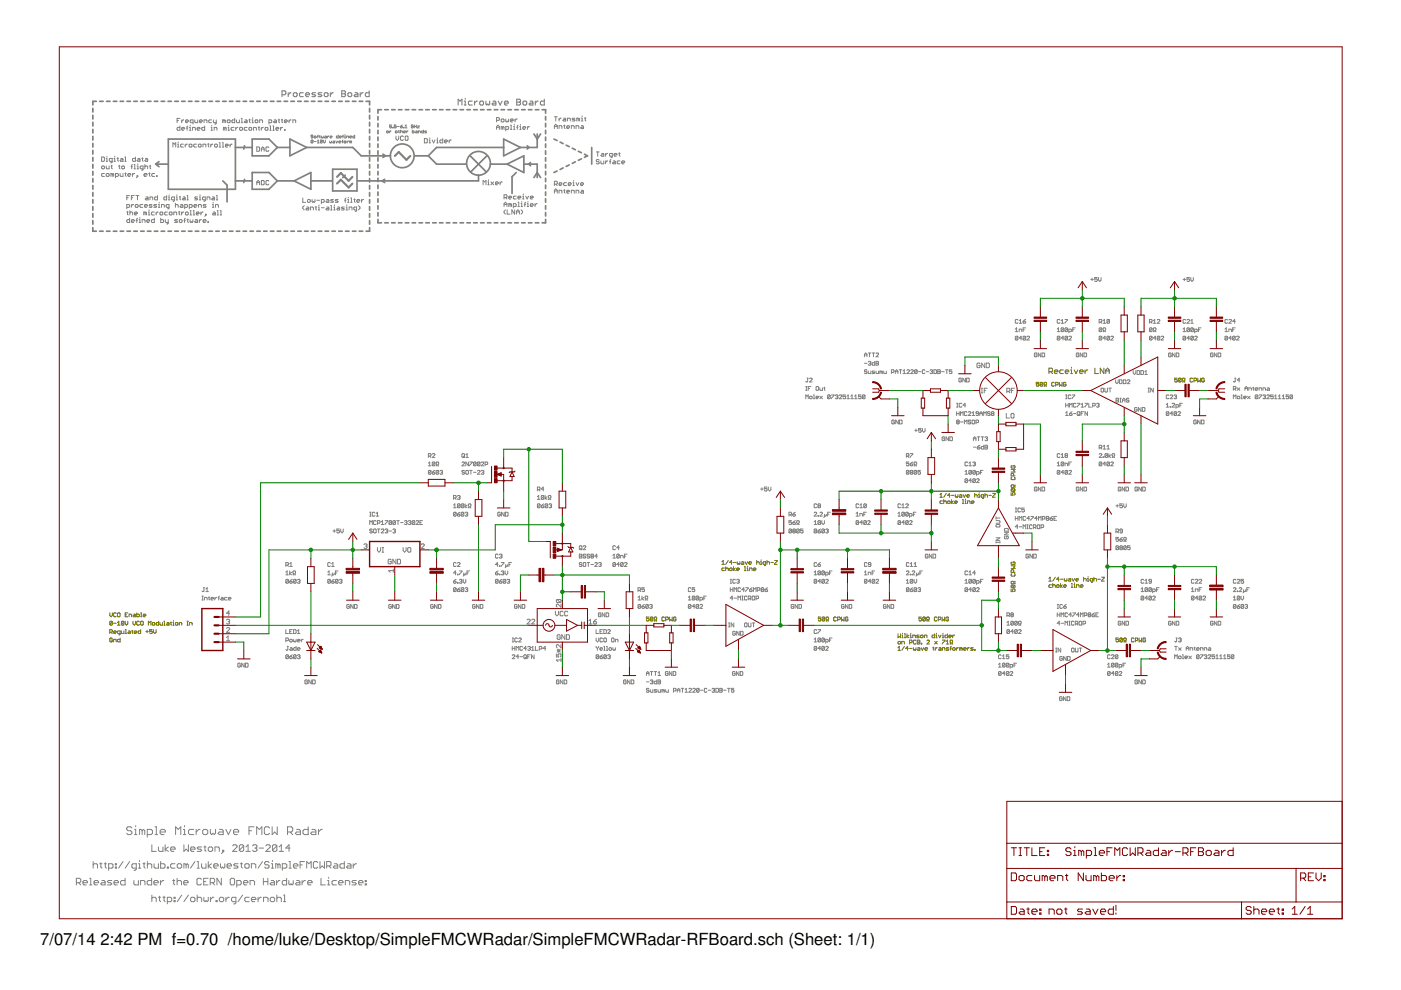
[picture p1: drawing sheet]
<svg xmlns="http://www.w3.org/2000/svg" width="297mm" height="210mm" viewBox="0 0 297 210" stroke-linecap="round" stroke-linejoin="round" font-family="sans-serif">
<defs><g id="words">
<g font-size="3.5">
<text x="8.5" y="200.4">7/07/14</text>
<text x="21.3" y="200.4">2:42 PM f=0.70 /home/luke/Desktop/SimpleFMCWRadar/SimpleFMCWRadar-RFBoard.sch (Sheet: 1/1)</text>
</g>
</g></defs>
<g fill="none" stroke="#808000" stroke-width=".21">
<path d="M222.4 78.8h.6l.2-.2v-.3l-.2-.2h-.6v1.1M222.8 78.8l.4 .4M223.5 78.8h.8l-.2-.4h-.4l-.2 .2v.4l.2 .2h.4M225.4 78.4h-.5l-.2 .2v.4l.2 .2h.5M225.8 78.8h.8l-.2-.4h-.4l-.2 .2v.4l.2 .2h.4M227 79.2h.4M227 78.4h.2v.8M227.2 77.9v.2M227.8 78.4l.3 .8 .4-.8M228.9 78.8h.8l-.2-.4h-.4l-.2 .2v.4l.2 .2h.4M230 78.4v.8M230.6 78.4l-.6 .4"/>
<path d="M232.1 78.1v1.1h.8M234 78.1v1.1l-.7-1.1v1.1M234.4 79.2v-.8l.4-.3 .4 .3v.8M234.4 78.6h.8M214.4 99.5h.8l-.3 .3 .3 .3h-.8M214.5 98.7l-.1 .1 .1 .5h.6l.1-.5-.4-.1v.3M220.3 81.1h-.6v.4l.3-.2 .3 .2-.2 .4-.4-.2M221.1 81.2l-.2-.1-.4 .1v.5M221.1 81.2v.5l-.2 .2-.4-.2M221.1 81.2l-.6 .5M221.4 81.9h.1l-.1-.4 .1-.4 .4 .1-.1 .4v.3h.1M223.5 81.2l-.1-.1-.4 .1v.5l.1 .2 .4-.2"/>
<path d="M223.8 81.6l.5-.1-.1-.4h-.4v.8M224.6 81.1v.8l.3-.3 .3 .3v-.8M226 81.2l-.2-.1-.4 .1 .2 .7 .4-.2v-.2h-.3M249.6 80.2h-.6v.4l.5-.1 .1 .4-.1 .1-.5-.1M250.4 80.3l-.4-.1-.1 .7M250.4 80.3v.6l-.1 .1-.4-.1M250.4 80.3l-.5 .6M250.7 81h.1l-.1-.4 .1-.4 .4 .1-.1 .4v.3h.1M252.9 80.3l-.2-.1-.4 .1 .2 .7 .4-.1M253.2 80.7h.4l.1-.4-.5-.1v.8M254 80.2v.8l.2-.3 .3 .3v-.8M255.3 80.3l-.1-.1-.4 .1 .1 .7 .4-.1v-.3h-.2"/>
<path d="M153.1 119.1l.2-.3v.9M153.1 119.7h.5M154.4 118.8l-.5 .9M155.2 119.3h-.5l.4-.5v.9M155.5 119.3h.6M156.3 119.1v.4l.2 .2 .4-.2v-.4M157.3 119.1l.4 .2v.4h-.4l-.2-.2 .2-.1h.4M158 119.1l.2 .6 .3-.6M158.8 119.4h.5l-.1-.3-.4 .2v.2l.4 .2M160.4 119.3l.4-.2 .2 .6M160.4 118.8v.9M161.2 119.7h.3"/>
<path d="M161.2 119.1h.2v.6M161.4 118.7v.1M162.3 119.7l-.5-.2 .1-.4h.4v.7l-.2 .1M162.6 119.3l.4-.2 .2 .6M162.6 118.8v.9M163.4 119.3h.6M164.2 118.8h.6l-.6 .7v.2h.6M199.3 104.9l.2-.3v.8M199.3 105.4h.5M199.8 106.2h-.4l-.1 .2 .1 .4h.4M200.1 106.4l.4-.2 .1 .6M200.1 105.9v.9"/>
<path d="M200.6 104.6l-.5 .8M201 106.2l.5 .2-.2 .4-.4-.2zM201.5 105h-.6l.4-.4v.8M201.7 105h.6M201.7 105.9v.9M202.1 106.2l-.4 .3 .4 .3M202.4 106.5h.6l-.2-.3-.4 .2v.2l.4 .2M202.5 104.9v.4l.2 .1 .4-.1v-.4M203.5 104.9l.4 .1v.4h-.4l-.1-.1 .1-.1h.4M204 106.8h.3M204 105.9h.2v.9M204.2 104.9l.2 .5 .3-.5"/>
<path d="M204.6 106.2h.1v.6M204.6 106.8h.3M204.7 105.8v.1M205 105.2h.5l-.1-.3-.4 .1v.3l.4 .1M205.1 106.8v-.6h.4l.2 .6M206 106.5h.5l-.1-.3-.4 .2v.2l.4 .2M206.7 105l.4-.1 .1 .5M206.7 104.6v.8M207.5 105.4h.2M207.5 104.9h.1v.5M207.6 104.5v.1M208.6 105.4l-.6-.1 .1-.4h.5v.7l-.3 .1"/>
<path d="M208.8 105l.4-.1 .2 .5M208.8 104.6v.8M209.6 105h.6M210.5 104.6h.5l-.5 .7v.1h.5M214.4 120h.8l-.3 .2 .3 .3h-.8M214.4 104.4v.6h.4l-.1-.3 .1-.3 .4 .2-.1 .4M214.5 101.2l-.1 .1 .1 .4h.6l.1-.1-.1-.4M214.5 103.6l-.1 .4 .7 .2M214.5 119.2l-.1 .1 .1 .4 .7-.1-.1-.4h-.3v.2M214.5 103.6h.6l.1 .2-.1 .4M214.5 103.6l.6 .6M214.9 100.9l-.1-.5-.4 .1v.4h.8"/>
<path d="M215.2 102.8v.1l-.4-.1-.4 .1 .1 .5 .4-.2h.3v.2M23.3 129.9v.6l.3 .3 .2-.3v-.6M23.3 134l.5-.1-.1-.4h-.4v.8M23.6 134l.2 .3M23.8 131.9l-.4-.2-.1 .7M23.8 135.4l-.1-.1-.4 .1 .1 .7 .4-.1v-.3h-.2M23.8 131.9l-.1 .6-.4-.1M23.8 131.9l-.5 .5M24.1 132.1h.5M24.1 134h.5l-.1-.2-.4 .1 .1 .4h.3M24.1 136.1v-.5h.4l.1 .5M24.6 130.1l-.1-.2-.4 .2v.5l.1 .2 .4-.2"/>
<path d="M24.9 132.5h.6M24.9 132l.3-.3v.8M25 129.9l.5 .2v.5l-.2 .2-.4-.2zM25.5 134.3h-.5l-.1-.1 .1-.4h.5v.7l-.3 .1M25.5 135.3v.8h-.5l-.1-.4 .1-.1h.5M25.7 133.8l.2 .5h.4v-.5M26.3 131.9l-.4-.2-.2 .7M26.3 131.9l-.2 .6-.4-.1M26.3 131.9l-.6 .5M26.5 131.7v.6l.3 .2 .3-.2v-.6M26.5 133.5h.2v.8M26.5 134.3h.3"/>
<path d="M26.5 130.4h.3M27.1 129.9h-.6v.9h.6M27.2 133.8l.4 .1v.4h-.4l-.1-.1 .1-.2h.4M27.4 130.8v-.6l.5 .2v.4M27.9 133.8h.3M28 133.6v.6l.2 .1M28.2 131.7v.6l.3 .2 .2-.2v-.6M28.3 130.2l.4 .2v.4h-.4l-.1-.2 .1-.1h.4M28.5 134h.5l-.1-.2-.4 .1 .1 .4h.3M29 129.9v.9h.4l.1-.4-.1-.2h-.4M29.5 131.9l-.1-.2-.4 .2v.5l.1 .1 .4-.1M29.8 133.5v.8h-.4l-.1-.4 .5-.1"/>
<path d="M29.8 129.9h.2v.9M29.8 130.8h.3M30 131.7l.4 .2v.5l-.2 .1-.4-.1zM30.4 130.5h.5l-.1-.3-.4 .2 .1 .4h.3M30.9 133.9h.6M31.2 133.6v.6M31.5 132.5v-.8l.2 .3 .3-.3v.8M32.3 133.5h-.6v.4l.3-.1 .3 .1-.1 .4-.5-.1M32.4 132l.4 .1-.1 .4-.4-.1zM32.6 133.5v.5l.2 .3 .3-.3v-.5M33.6 131.7v.8h-.4l-.1-.4 .1-.1h.4M33.9 132l.2 .5h.4v-.5"/>
<path d="M34.7 131.7h.2v.8M34.7 132.5h.3M35.4 132l.4 .1v.4h-.4l-.1-.1 .1-.1h.4M36.1 132h.3M36.2 131.9l.2 .6M36.6 132.5h.3M36.6 132h.2v.5M36.8 131.6v.1M37.3 132l.4 .1-.1 .4-.4-.1zM38 132.5v-.5h.4l.1 .5M39.6 131.7h.3M39.6 132.5h.3"/>
<path d="M39.8 131.7v.8M40.2 132.5v-.5h.4l.1 .5M137.6 130.8h-.5v.5l.4-.2 .1 .4-.1 .2-.4-.2M138.4 131l-.4-.2-.1 .7M138.4 131l-.1 .7-.4-.2M138.4 131l-.5 .5M138.7 131.7h.1l-.1-.4 .1-.5 .4 .2-.1 .4v.3h.1M140.9 131l-.2-.2-.4 .2 .2 .7 .4-.2M141.1 131.4l.6-.1-.1-.5h-.5v.9M142 130.8v.9l.2-.3 .3 .3v-.9M143.3 131l-.1-.2-.4 .2v.5l.4 .2 .1-.4h-.3M153.6 120.4h-.4l-.1 .2 .1 .4h.4"/>
<path d="M153.9 120.6l.4-.2 .1 .6M153.9 120.2v.8M154.8 120.4l.4 .2-.1 .4-.4-.1zM155.5 120.2v.8M155.9 120.4l-.4 .3 .4 .3M156.2 120.7h.5l-.1-.3-.4 .2 .1 .4h.3M157.8 121h.3M157.8 120.2h.2v.8M158.4 120.4h.1v.6M158.4 121h.2M158.5 120v.2M158.9 121v-.6l.6 .2v.4"/>
<path d="M159.7 120.7h.6l-.2-.3-.4 .2 .2 .4h.2M174 130.8h-.5v.5l.3-.2 .2 .2-.1 .4-.4-.2M174.9 131l-.4-.2-.2 .2v.5M174.9 131l-.2 .7-.4-.2M174.9 131l-.6 .5M175.1 131.7h.2l-.2-.4 .2-.5 .4 .2-.2 .4v.3h.2M177.3 131l-.1-.2-.4 .2v.5l.1 .2 .4-.2M177.6 131.4h.4l.1-.4-.5-.2v.9M178.4 130.8v.9l.3-.3 .2 .3v-.9M179.8 131l-.2-.2-.4 .2v.5l.4 .2 .2-.4h-.3M190.4 134.4v.8l.2-.3 .3 .3v-.8M190.4 137.3l.2-.2v.8"/>
<path d="M190.4 137.9h.5M190.5 136l.4 .1-.1 .4-.4-.1zM191.2 134.7h.1v.5M191.2 135.2h.3M191.2 136.5v-.5h.4l.1 .5M191.3 134.3v.1M191.7 135.2h.3M191.7 134.4h.2v.8M191.7 137.1l-.5 .8M192.3 134.4v.8M192.6 137.5h-.6l.4-.4v.8M192.7 134.7l-.4 .2 .4 .3"/>
<path d="M192.8 136.3l.6-.2-.1-.4h-.5v.8M192.8 137.5h.6M193 134.7h.1v.5M193 135.2h.3M193.1 134.3v.1M193.5 135.2v-.5l.6 .1v.4M193.7 137.3l.1 .6 .4-.2v-.4M194.2 135.9l-.1-.2-.4 .2v.5l.1 .1 .4-.1M194.5 135.7l.5 .2-.1 .2 .1 .3-.1 .1h-.4zM194.5 136.1h.4M194.6 137.3l.4 .2v.4h-.4l-.1-.2 .1-.1h.4M194.9 134.7l-.6 .1 .5 .1 .1 .2-.1 .1h-.5"/>
<path d="M195.2 134.8l.4-.1 .1 .4-.4 .1zM195.3 136.4l.1 .1zM195.3 137.3l.3 .6 .2-.6M195.4 130.8h-.6v.5l.3-.2 .3 .2-.2 .4-.4-.2M196 135.2v-.5h.4l.1 .5M196.1 137.6h.6l-.2-.3-.4 .2 .2 .4h.2M196.2 131l-.4-.2-.2 .2v.5M196.2 131l-.1 .7-.5-.2M196.2 131l-.6 .5M196.5 131.7h.1l-.1-.4 .1-.5 .4 .2-.1 .4v.3h.1M196.5 135.9l.2-.2 .4 .2-.6 .6h.6M197.8 137.3h.2"/>
<path d="M197.9 137.2l.1 .7M198.2 134.4v.8h-.4l-.2-.4 .6-.1M198.2 136l.5 .5M198.3 137.3v.6M198.4 134.7h.2v.5M198.4 135.2h.3M198.6 134.3v.1M198.6 131l-.1-.2-.4 .2v.5l.1 .2 .4-.2M198.7 136l-.5 .5M198.7 137.3l-.4 .3M198.9 131.4h.4l.2-.4-.6-.2v.9M199 134.7l.2 .5 .3-.5"/>
<path d="M199.1 137.3l.4 .2v.4h-.4l-.1-.2 .1-.1h.4M199.7 130.8v.9l.3-.3 .3 .3v-.9M199.8 135.7h.5l-.5 .8M199.8 137.9v-.6h.4l.1 .6M199.8 134.7h.1v.5M199.8 135.2h.3M199.9 134.3v.1M200.6 136l.3-.3v.8M200.6 136.5h.6M200.9 134.4v.8h-.4l-.2-.4 .2-.1h.4M201.1 131l-.1-.2-.4 .2v.5l.4 .2 .1-.4h-.3M201.2 134.9h.5l-.1-.2-.4 .1 .1 .4h.3"/>
<path d="M201.2 137.3h-.5l-.1 .2 .1 .1 .5 .1-.6 .2M201.4 136.5h.2l-.2-.4 .2-.4 .4 .2-.2 .4v.2h.2M201.4 137.5h.3M201.7 137.1l-.1 .8M202 137.5l.4-.2 .1 .4-.4 .2zM202 134.7v.5M202.4 134.7l-.4 .2M202.8 137.3v.6M203.2 137.3l-.4 .3M203.8 137.5l-.3-.2v.6M203.8 137.5v.4M203.8 137.5l.1-.2 .1 .2v.4"/>
<path d="M204.3 137.6h.6l-.2-.3-.4 .2 .1 .4h.3M205.1 137.3v.6M205.5 137.3l-.4 .3M206.4 137.3h-.5l-.1 .2 .1 .1 .5 .1-.6 .2M206.6 137.7l.2 .2zM214.4 124.9v.5h.4l-.1-.2 .1-.3 .4 .1-.1 .4M214.5 121.6l-.1 .2 .1 .4h.6l.1-.2-.1-.4M214.5 124.1l-.1 .4 .7 .1M214.5 124.1h.6l.1 .1-.1 .4M214.5 124.1l.6 .5M214.9 121.3l-.1-.5-.4 .1v.4h.8M215.2 123.3v.1l-.4-.1-.4 .1 .1 .4 .4-.1h.3v.1"/>
<path d="M222.4 123.2h.5M222.4 122.7l.3-.3v.8M222.9 124l-.5 .1 .1 .4h.4M223.2 124.1l.4-.1 .2 .5M223.2 123.7v.8M223.8 122.4l-.6 .8M224.2 124l.4 .1-.2 .4-.4-.1zM224.6 122.8h-.6l.4-.4v.8M224.8 122.8h.6M224.8 123.7v.8M225.3 124l-.5 .3 .5 .2M225.5 124.3h.6l-.2-.3-.4 .1 .2 .4h.2"/>
<path d="M225.7 122.7l.1 .5 .4-.1v-.4M226.6 122.7l.4 .1v.4h-.4l-.1-.1 .1-.2h.4M227.2 124.5h.2M227.2 123.7h.1v.8M227.3 122.7l.3 .5 .2-.5M227.7 124h.1v.5M227.7 124.5h.3M227.8 123.6v.1M228.1 122.9h.6l-.2-.2-.4 .1 .1 .4h.3M228.2 124.5v-.5h.5l.1 .5M229.1 124.3h.5l-.1-.3-.4 .1v.3l.4 .1M229.7 122.8l.5-.1 .1 .5"/>
<path d="M229.7 122.4v.8M230.6 123.2h.2M230.6 122.7h.1v.5M230.7 122.3v.1M231.7 123.2l-.6-.1 .1-.4h.5v.6l-.3 .2M231.9 122.8l.4-.1 .2 .5M231.9 122.4v.8M232.7 122.8h.6M233.6 122.4h.5l-.5 .7v.1h.5M237.2 135.3h-.6v.4l.4-.1 .2 .4-.2 .1-.4-.1M238 135.4l-.4-.1-.2 .7M238 135.4v.6l-.2 .1-.4-.1"/>
<path d="M238 135.4l-.6 .6M238.3 136.1h.1l-.1-.4 .1-.4 .4 .1-.1 .4v.3h.1M240.4 135.4l-.1-.1-.4 .1 .1 .7 .4-.1M240.7 135.8l.5-.1-.1-.4h-.4v.8M241.5 135.3v.8l.3-.3 .3 .3v-.8M242.9 135.4l-.2-.1-.4 .1 .2 .7 .4-.1v-.3h-.3"/>
</g>
<g fill="none" stroke="#808080" stroke-width=".21">
<path d="M21.5 33.3h.5l.1 .1v.6l-.1 .2h-.5zM21.5 35.3l.5-.1 .1 .4-.4 .2zM22.1 36.8h-.4l-.2 .1 .2 .5h.4M22.5 36.9l.5-.1 .1 .5-.4 .1zM22.5 34.2h.3M22.5 33.6h.2v.6M22.5 35.2v.4l.2 .2h.4v-.6M22.7 33.1v.2M23.5 35.2h.3M23.7 35v.6l.1 .2M23.8 34.2h-.5l-.1-.2 .1-.4h.5v.8l-.3 .1M23.8 36.9v.5"/>
<path d="M23.8 36.9l-.3-.1v.6M23.8 36.9l.2-.1 .1 .1v.5M24.2 34.2h.3M24.2 33.6h.1v.6M24.3 33.1v.2M24.5 37.4h.4l.2-.1v-.4l-.6-.1v.9M24.8 33.6h.3M25 33.4v.6l.1 .2M25.1 35.2h.3M25.3 35v.6l.1 .2M25.5 36.8v.5l.1 .1h.5v-.6M25.6 33.6l.5 .1v.5h-.5l-.1-.2 .1-.1h.5"/>
<path d="M25.8 35.3l.4-.1 .2 .4-.4 .2zM26.5 34.2h.3M26.5 33.3h.1v.9M26.5 36.8h.3M26.6 36.6v.7l.2 .1M27.1 37.1h.6l-.1-.3-.5 .1v.4l.5 .1M27.8 35.3h.3M28.1 34.9l-.2 .1v.8M28.1 36.8v.6M28.4 35.8h.3M28.4 34.9h.2v.9M28.6 36.8l-.5 .3"/>
<path d="M28.7 33.3v.9h-.5l-.1-.5 .1-.1h.5M29.1 35.8h.3M29.1 35.2h.1v.6M29.1 37.3l.1 .1zM29.2 37.4l-.3 .3M29.2 33.6l.5 .1v.5h-.5l-.1-.2 .1-.1h.5M29.2 34.7v.2M30.1 33.6h.3M30.2 33.4v.6l.2 .2M30.3 35.8h-.4l-.2-.5 .6-.1v.7l-.3 .2M30.5 37.1h.7l-.2-.3-.5 .1 .2 .5h.3M30.7 34.9v.9"/>
<path d="M30.7 35.3l.5-.1 .1 .1v.5M30.9 33.6l.4 .1v.5h-.4l-.2-.2 .2-.1h.4M31.5 36.8h.3M31.7 35.2h.3M31.7 36.6v.7l.1 .1M31.8 35v.6l.2 .2M32.8 36.8l-.6 .1v.4l.1 .1h.5M33.2 37.3l.1 .1zM36.7 31.2v-.9l.3 .3 .3-.3v.9M37.5 25.6h.3M37.6 31.2h.3M37.6 30.6h.2v.6"/>
<path d="M37.8 30.1v.2M38.1 25.1h-.6v.9M38.1 26.7v.9h-.4l-.2-.4 .2-.2h.4M38.5 27.3h.6l-.1-.3-.5 .2v.3l.5 .1M38.5 25.4v.6M38.9 30.6h-.5l-.1 .1 .1 .5h.5M39 25.4l-.5 .3M39.3 30.6v.6M39.3 25.7h.6l-.1-.3-.5 .2v.3l.5 .1M39.5 27.2h.3M39.7 30.6l-.4 .3M39.8 26.7l-.1 .2v.7"/>
<path d="M40.1 30.7l.4-.1 .2 .1v.3l-.5 .2zM40.2 27h.1v.6M40.2 27.6h.3M40.3 26.6v.1M40.8 27.6v-.6h.5l.1 .2v.4M40.9 26h-.4l-.2-.4 .2-.2h.4v.9M41.3 25.4v.5l.2 .1h.4v-.6M41.7 30.6l-.6 .1v.3l.1 .2h.5M41.8 27.3h.6l-.2-.3-.4 .2v.3l.4 .1M42.2 30.6l.5 .1-.2 .5-.4-.2zM42.3 25.7h.6l-.2-.3-.4 .2 .1 .4h.3M43 31.2v-.6h.5l.1 .1v.5"/>
<path d="M43.3 26v-.6h.4l.2 .2v.4M43.4 26.7v.9h-.5l-.1-.4 .1-.2h.5M44 30.6h.3M44.2 30.4v.6l.1 .2M44.7 30.6v.6M44.7 27.6h.3M44.7 27h.2v.6M44.9 25.4h-.5l-.1 .2 .1 .4h.5M44.9 26.6v.1M45.1 30.6l-.4 .3M45.2 25.4v.5l.2 .1h.4M45.4 27.6v-.6h.4l.2 .2v.4"/>
<path d="M45.5 30.7l.5-.1 .1 .4-.5 .2zM45.8 25.4v.8l-.3 .1M46.5 31.2h.3M46.5 30.3h.1v.9M47.1 31.2h.3M47.1 30.3h.2v.9M47.5 25.6l-.3-.2v.6M47.5 25.6v.4M47.5 25.6l.1-.2 .2 .2v.4M47.7 27.2v.4M47.7 27.2l-.3-.2v.6M47.7 27.2l.1-.2 .2 .2v.4"/>
<path d="M47.8 30.9h.6l-.2-.3-.4 .1v.3l.4 .2M48.3 25.4l.5 .2-.2 .4-.4-.1zM48.3 27h.2v.6M48.3 27.6h.3M48.5 26.6v.1M48.8 30.6v.6M49.2 30.6l-.4 .3M49.6 27h-.5l-.1 .2 .1 .4h.5M49.8 25.1v.9h-.5l-.1-.4 .1-.2h.5M50 27v.6M50.1 25.4v.5l.2 .1h.5v-.6M50.4 27l-.4 .3"/>
<path d="M50.9 27l.5 .2v.3l-.2 .1-.4-.1zM51.1 25.1h.2v.9M51.1 26h.3M51.9 25.4l.5 .2v.4h-.5l-.1-.1 .1-.2h.5M52.4 27l-.6 .2v.3l.1 .1h.5M52.8 27.2l.4-.2 .2 .5-.5 .1zM52.8 25.4h.3M52.9 25.3v.6l.2 .1M53.4 25.4h.2v.6M53.4 26h.3M53.6 25v.1M53.7 27.6v-.6h.5l.2 .2v.4"/>
<path d="M54.2 25.4l.5 .2-.2 .4-.4-.1zM54.4 31.2h.5l.1 .1v.6l-.1 .2h-.5zM54.4 39.2v-.6l.3-.3 .3 .3v.6M54.4 38.7h.6M54.7 27h.3M54.9 26.9v.6l.1 .1M55.1 26v-.6h.4l.2 .2v.4M55.4 27v.6M55.4 32.1v-.6l.3-.3 .3 .3v.6M55.4 38.3h.5l.1 .1v.6l-.1 .2h-.5zM55.4 31.6h.6M55.8 27l-.4 .3"/>
<path d="M56.2 27.2l.5-.2 .1 .5-.5 .1zM57 31.3l-.1-.1-.5 .1v.6l.1 .2 .5-.2M57 38.4l-.1-.1-.5 .1v.6l.1 .2 .5-.2M57 26h.5l.1-.1-.1-.5h-.5v.9M57.2 27.6h.3M57.2 26.7h.1v.9M57.8 27.6h.3M57.8 26.7h.2v.9M58.1 25.4l.5 .2v.4h-.5l-.1-.1 .1-.2h.5M58.5 27.3h.6l-.2-.3-.4 .2v.3l.4 .1M59 25.4h.3M59.1 25.3v.6l.2 .1"/>
<path d="M59.5 27v.6M59.6 25.4h.3M59.8 25.3v.6l.1 .1M59.9 27l-.4 .3M60.3 25.7h.6l-.2-.3-.4 .2v.3l.4 .1M60.3 27.5l.2 .1zM61.3 25.4v.6M61.7 25.4l-.4 .3M62.1 26v-.6h.4l.2 .2v.4M66.4 28.7l-.3-.1-.1 .3h.3l.1 .2h-.4M66.4 29.8l-.3-.1-.1 .5M66.4 29.8v.4h-.4"/>
<path d="M66.4 29.8l-.4 .4M66.6 28.9h.3l.1 .2-.3 .2zM66.6 30h.4M67.3 28.9h.2M67.3 30.3h.4M67.3 29.9l.2-.2v.6M67.5 28.6l-.1 .7M67.7 28.9h.2M67.8 28.7l.1 .6M68.1 28.9l.1 .4 .3-.2v-.2M68.3 29.8l-.3-.1-.1 .5M68.3 29.8v.4h-.4"/>
<path d="M68.3 29.8l-.4 .4M68.6 29.7v.4l.2 .2 .2-.2v-.4M68.9 28.9h.3v.4h-.3v-.3h.3M69.4 28.9v.4M69.7 28.9l-.3 .1M69.9 29.9l.1 .4 .3-.1v-.3M70 29h.4l-.1-.1h-.3v.2l.3 .2M70.6 29.9l.4 .1v.3h-.4v-.2h.4M71.2 29.9l.2 .4 .2-.4M71.7 28.6v.7l-.4-.2 .1-.2h.3M71.9 30.1h.4l-.1-.2-.3 .1v.3h.3M72 29h.4l-.1-.1h-.3v.2l.3 .2"/>
<path d="M72.5 30h.2M72.6 28.9h.2M72.7 29.7l-.1 .6M72.8 28.6l-.1 .7M72.9 30l.3-.1 .1 .3-.3 .1zM73 28.9l.2 .4M73 29.3h.3M73.2 28.5v.1M73.5 29.3v-.4h.4v.4M73.6 29.9v.4M73.9 29.9l-.3 .2M74.1 29h.4l-.1-.1h-.3v.2l.3 .2"/>
<path d="M74.3 30l-.2-.1v.4M74.3 30h.2v.3M74.3 30v.3M75.2 28.6v.7l-.4-.2 .1-.2h.3M82 27.9l.3-.1 .1 .3-.3 .1zM82.6 27.8v.4M82.9 27.8l-.3 .2M83 26.5h-.4v.3h.4l-.1 .3-.3-.1M83.3 27l.1 .1zM83.9 27.8l.3 .1-.1 .3-.3-.1zM83.9 28.9v.5l.3 .4 .3-.4v-.5M84 26.5h-.4v.3h.4l-.1 .3-.3-.1"/>
<path d="M84.2 26.8h.4M84.5 27.8h.2M84.6 27.7l.1 .5M84.9 26.8h.3l.1 .2-.3 .1zM84.9 27.6v.6M84.9 27.9l.3-.1 .1 .4M85.3 26.5l-.4 .3M85.5 29l-.1-.1-.5 .1v.6l.2 .2h.3l.1-.2M85.6 28h.4l-.1-.2-.3 .1 .1 .3h.2M85.6 27l.1 .1zM85.9 26.7l.2-.2v.6M85.9 27.1h.4"/>
<path d="M85.9 29l.2-.1 .4 .1v.6l-.1 .2-.5-.2zM86.2 27.8v.4M86.5 27.8l-.3 .2M87.4 27.6v.6h.3l.1-.3-.4-.1M87.6 26.6h-.4l.1 .5 .3-.1v-.2h-.2M87.8 26.8h.5M87.8 26.5v.6M88.2 27.8l.3 .1v.3h-.3v-.2h.3M88.3 26.5v.6M88.5 26.7h.4l-.4 .4h.4M88.7 28.2v-.4l.4 .1v.3M89.8 27.6v.6h-.3l-.1-.3 .4-.1"/>
<path d="M90 29.4h.4l.2 .1v.6l-.2 .2h-.4zM90.4 27.8h-.3v.2l.3 .1-.4 .1M91 29.7h.1v.6M91 30.3h.3M91.1 29.2v.2M91.6 29.7l.3 .6 .3-.6M92.6 30.3h.3M92.6 29.7h.2v.6M92.8 29.2v.2M93.9 29.4v.9h-.5l-.1-.2 .1-.4h.5M94.2 30h.6l-.1-.3-.5 .1v.3l.5 .2M95.2 29.7v.6"/>
<path d="M95.7 29.7l-.5 .3M102.4 39.2v-.9l.3 .3 .3-.3v.9M103.4 39.2h.3M103.4 38.6h.2v.6M103.6 38.1v.2M104.1 38.6l.6 .6M104.7 38.6l-.6 .6M105.1 38.9h.6l-.2-.3-.4 .1v.3l.4 .2M105.3 25.5h.4l.2-.4-.2-.2h-.4v.9M105.3 27.4v-.6l.3-.3 .3 .3v.6M105.3 27h.6M106 38.6v.6"/>
<path d="M106.4 25.2l.5 .2v.3l-.2 .1-.4-.1zM106.5 38.6l-.5 .3M106.6 27l-.3-.2v.6M106.6 27l.1-.2 .2 .2v.4M106.6 27v.4M107.2 25.2v.5l.2 .1 .4-.1v-.5M107.2 27.4h.5l.1-.4-.1-.2h-.5v.9M108.2 25.5h.6l-.1-.3-.5 .2v.3l.5 .1M108.2 27.4h.3M108.2 26.5h.2v.9M108.9 27.4h.3M108.9 26.8h.1v.6"/>
<path d="M109 26.4v.1M109.2 25.2v.6M109.5 27h.3M109.7 25.2l-.5 .3M109.8 26.5l-.1 .2v.7M110.2 27.4h.3M110.2 26.8h.1v.6M110.3 26.4v.1M110.8 27.1h.6l-.1-.3-.5 .2v.3l.5 .1M111.8 26.8v.6M112.3 26.8l-.5 .3M117.5 27.3v-.7l.3-.2 .4 .2v.7"/>
<path d="M117.5 39.1h.5l.2-.5-.2-.2h-.5v.9M117.5 24.8h.7M117.5 26.8h.7M117.8 24.8v.9M117.8 39.1l.4 .2M118.5 25.1v.6M118.5 27.3v-.7h.5l.1 .7M118.5 39.1h.6l-.1-.4-.5 .2 .2 .4h.3M119 25.1l-.5 .3M119.5 25.1l.5 .1v.5h-.5l-.2-.2 .2-.1h.5M119.5 26.6h.3M119.7 26.5v.6l.1 .2"/>
<path d="M120.1 38.7h-.4l-.2 .2 .2 .4h.4M120.2 27h.6l-.2-.4-.4 .2 .1 .5h.3M120.3 25.7v-.6h.5l.1 .1v.5M120.5 39.1h.6l-.2-.4h-.3l-.1 .2 .1 .4h.3M121.1 27.3v-.7h.5l.2 .7M121.5 39.3h.3M121.5 38.7h.1v.6M121.6 38.3v.1M121.9 25.1h-.4l-.2 .1 .2 .2 .4 .1-.6 .2M122.1 27.3v-.7h.5l.1 .7M122.1 38.7l.3 .6 .3-.6M122.6 25.2l-.3-.1v.6"/>
<path d="M122.6 25.2v.5M122.6 25.2l.1-.1 .2 .1v.5M123.1 39.1h.6l-.2-.4-.4 .2 .2 .4h.2M123.3 26.6l.4 .2v.5h-.4l-.2-.2 .2-.1h.4M123.3 25.1h.1v.6M123.3 25.7h.3M123.4 24.6v.2M123.9 25.1h.3M124.1 24.9v.6l.1 .2M126.4 32.2h.6M126.7 32.2v.9M127 34l-.4-.2-.2 .3 .5 .2 .1 .3-.1 .1-.5-.1"/>
<path d="M127.4 34.1v.5l.2 .1h.4v-.6M127.6 32.5l.4 .2v.4h-.4l-.2-.1 .2-.2h.4M128.4 32.5v.6M128.4 34.1v.6M128.8 32.5l-.4 .3M128.8 34.1l-.4 .3M129.2 34.3h.3M129.5 33.8l-.1 .2v.7M129.8 33.1h-.4l-.2-.1 .2-.5h.4v.8l-.3 .1M130 34.1l.5 .2v.4h-.5l-.1-.1 .1-.2h.5M130.2 32.8h.6l-.2-.3-.4 .2v.3l.4 .1M131.2 32.5h.3"/>
<path d="M131.3 32.4v.6l.2 .1M131.4 34.1h-.4l-.1 .2 .1 .4h.4M131.8 34.4h.6l-.1-.3-.5 .2v.3l.5 .1M26.9 44h.4l.2-.5-.2-.1h-.4v.9M26.9 45h.3M26.9 41.9h.3M27 44.8v.6l.2 .2M27.5 41.5h-.6v.9M27.5 46.3v.9h-.5l-.1-.5 .1-.1h.5M27.5 45.1l.5-.1 .1 .6M27.5 44.7v.9M27.9 41.9h.3"/>
<path d="M27.9 43.4v.6M27.9 46.9h.6l-.2-.3-.4 .1 .1 .5h.3M28.3 43.4l-.4 .3M28.5 41.5h-.6v.9M28.5 45.3h.6l-.1-.3-.5 .1 .2 .5h.3M28.7 43.5l.4-.1 .2 .4-.5 .2zM28.8 41.5h.6M28.8 46.7h.3M29.1 41.5v.9M29.1 46.3l-.1 .1v.8M29.5 46.6h.2v.6M29.5 47.2h.3"/>
<path d="M29.7 46.1v.2M30.1 47.2v-.6h.5l.2 .1v.5M30.3 43.4h-.5l-.1 .1 .1 .5h.5M30.6 43.7h.6l-.1-.3-.5 .1v.3l.5 .2M30.8 45.1l-.3-.1v.6M30.8 45.1v.5M30.8 45.1l.1-.1 .2 .1v.5M30.9 41.8l.5 .1v.5h-.5l-.1-.2 .1-.1h.5M31.1 46.9h.6l-.1-.3-.5 .1 .2 .5h.3M31.5 45h.1v.6M31.5 45.6h.3M31.6 44.5v.2"/>
<path d="M31.8 42.4v-.6h.4l.2 .1v.5M32.2 43.4h-.4l-.2 .1 .2 .2 .4 .1-.6 .2M32.7 45h-.4l-.2 .1 .2 .5h.4M32.7 46.3v.9h-.4l-.2-.5 .2-.1h.4M33.1 45v.6M33.2 43.4l-.6 .1 .5 .2 .1 .1-.1 .2h-.5M33.4 41.5v.9h-.5l-.1-.2 .1-.4h.5M33.5 45l-.4 .3M33.6 43.4h.1v.6M33.6 44h.3M33.7 42.9v.2M34.1 45h.3l.1 .1-.1 .5-.5-.2z"/>
<path d="M34.1 46.3v.9h.4l.2-.5-.6-.1M34.2 44v-.6h.5l.1 .1v.5M35.1 46.6v.4l.1 .2h.5M35.3 41.5v.9h-.4l-.2-.5 .2-.1h.4M35.5 45h-.4l-.2 .1 .2 .5h.4M35.7 46.6v.7l-.3 .2M35.7 41.8h.2v.6M35.7 42.4h.3M35.8 44h-.4l-.2-.2 .2-.4h.4v.7l-.3 .2M35.9 41.3v.2M36 45l.5 .1-.2 .5-.4-.2zM36.9 45.6v-.6h.4l.2 .6"/>
<path d="M37 42.4h-.5l-.1-.2 .1-.4h.5v.7l-.3 .2M37.2 43.1v.9M37.2 43.5l.4-.1 .2 .1v.5M37.4 41.8h.1v.6M37.4 42.4h.3M37.5 41.3v.2M37.6 46.6h-.4l-.2 .1 .2 .2 .4 .1-.1 .2h-.5M37.8 45h.3M38 44.8v.6l.1 .2M38 41.8h.3M38.2 41.6v.6l.1 .2M38.2 46.6l.4 .1-.1 .5-.5-.2z"/>
<path d="M38.3 43.4l.5 .1v.5h-.5l-.1-.2 .1-.1h.5M38.5 45v.6M38.8 41.8l.5 .1v.5h-.5l-.1-.2 .1-.1h.5M38.9 45l-.4 .3M39 46.7h.3M39.2 44h.4l.2-.5-.2-.1h-.4v.9M39.3 46.3l-.2 .1v.8M39.3 45.1l.5-.1 .1 .4-.4 .2zM39.6 41.5h.2v.9M39.6 42.4h.3M39.6 46.6h.3M39.8 46.4v.6l.1 .2"/>
<path d="M40.1 44h.5l.1-.5-.1-.1h-.5v.9M40.3 46.6l.1 .6 .5-.2v-.4M40.3 45.6h.3M40.3 44.7h.1v.9M41 44.7h.1v.9M41 45.6h.3M41.1 43.7h.6l-.1-.3-.5 .1v.3l.5 .2M41.4 46.6l.5 .1v.5h-.5l-.1-.2 .1-.1h.5M41.6 45.3h.6l-.1-.3-.5 .1v.3l.5 .2M41.9 41.8h-.5l-.1 .1 .1 .2 .5 .1-.2 .2h-.4M42.1 44v-.6h.4l.2 .1v.5M42.3 41.8h.1v.6"/>
<path d="M42.3 42.4h.3M42.3 46.6v.6M42.4 41.3v.2M42.6 45v.6M42.7 46.6l-.4 .3M43.1 45l-.5 .3M43.1 46.9h.6l-.2-.3-.4 .1 .1 .5h.3M43.5 42.4h-.4l-.2-.2 .2-.4h.4v.7l-.3 .2M43.6 45.4l.1 .2zM43.7 43.4h-.5l-.1 .1 .1 .2 .5 .1-.2 .2h-.4M43.7 45.6l-.3 .3M43.9 42.4v-.6l.6 .1v.5"/>
<path d="M44.1 47h.1v.2h-.1zM45 43.4h.2v.6M45 41.8l.5 .1v.5h-.5l-.1-.2 .1-.1h.5M45 44h.3M45.2 42.9v.2M45.2 45h.3l.2 .1v.5h-.5l-.2-.2 .2-.1h.5M45.7 44v-.6l.6 .1v.5M45.9 41.5h.1v.9M45.9 42.4h.3M46 45.6h.3M46 44.7h.2v.9M46.7 45.6h.3"/>
<path d="M46.7 44.7h.1v.9M64.2 42v.9h.6M64.5 43.6l-.3 .3v.3l.3 .3M65 43.9l.5 .1v.5h-.5l-.1-.2 .1-.1h.5M65.3 42.3l.5 .2-.2 .4-.4-.1zM65.8 44.5v-.6h.5l.1 .1v.5M66.2 42.3v.5l.1 .1 .5-.1v-.5M66.8 43.9h.3M67 43.8v.5l.1 .2M67.2 42.5h.6M67.5 43.9h.1v.6M67.5 44.5h.3"/>
<path d="M67.6 43.5v.1M68.1 42.9l.6-.1-.1-.5h-.5v.9M68.1 44h.6M69.3 42.3l.4 .2v.4h-.4l-.2-.1 .2-.2h.4M69.3 43.9l.4 .1v.5h-.4l-.2-.2 .2-.1h.4M70.1 44.5h.3M70.1 43.6h.2v.9M70.7 42.3h-.4l-.2 .2 .6 .3-.2 .1h-.4M70.8 43.9h.1v.6M70.8 44.5h.3M70.9 43.5v.1M71.6 43.9l.4 .1v.5h-.4l-.2-.2 .2-.1h.4"/>
<path d="M71.7 42.3h-.5l-.1 .2 .6 .3-.2 .1h-.4M73 43.9h-.5l-.1 .1 .5 .2 .1 .1-.1 .2h-.5M73 42.5h.3M73.3 42l-.1 .1v.8M73.4 43.9h.1v.6M73.4 44.5h.3M73.5 43.5v.1M73.7 42.9h.3M73.7 42.3h.2v.6M73.9 41.8v.2M74 44.5v-.6h.5l.1 .1v.5M74.4 42.9h.3"/>
<path d="M74.4 42h.1v.9M75 42.3h.3M75.2 42.1v.7l.1 .1M75.6 44.5h-.4l-.2-.2 .2-.4h.4v.8l-.3 .1M75.7 42.6h.6l-.2-.3-.4 .2 .1 .4h.3M76 43.6l.3 .3v.3l-.3 .3M76.6 42.3v.6M77.1 42.3l-.5 .3M106.9 41.9h.4l.2-.5-.2-.1h-.4v.9M106.9 43.8v-.6l.3-.3 .3 .3v.6M106.9 43.3h.6M107.2 44.5l-.3 .3v.3l.3 .3"/>
<path d="M107.2 41.9l.3 .3M107.5 44.5v.9h.6M107.9 41.9h.6l-.2-.3-.4 .1 .1 .5h.3M108.2 43.3l-.3-.1v.6M108.2 43.3l.1-.1 .2 .1v.5M108.2 43.3v.5M108.8 43.8h.5l.2-.5-.2-.1h-.5v.9M109.1 44.5v.9l-.6-.9v.9M109.5 41.6h-.5l-.2 .1 .2 .5h.5M109.5 45.4v-.6l.3-.3 .3 .3v.6M109.5 44.9h.6M109.8 42.9h.2v.9"/>
<path d="M109.8 41.9h.6l-.1-.3-.5 .1v.3l.5 .2M109.8 43.8h.3M110.5 43.2h.1v.6M110.5 43.8h.3M110.5 44.5l.3 .3v.3l-.3 .3M110.6 42.7v.2M110.8 42.2h.3M110.8 41.6h.2v.6M111 41.1v.2M111.1 43.3h.3M111.4 42.9l-.1 .1v.8M111.5 41.6l.3 .6 .3-.6"/>
<path d="M111.8 43.2h.1v.6M111.8 43.8h.3M111.9 42.7v.2M112.4 41.9h.7l-.2-.3-.5 .1 .2 .5h.3M112.4 43.5h.7l-.2-.3h-.3l-.2 .1 .2 .5h.3M113.4 43.2v.6M113.9 43.2l-.5 .3M117.5 41v-.7l.3-.3 .4 .3v.7M117.5 40.5h.7M118.5 41v-.7h.5l.1 .2v.5M119.5 40.3h.3M119.7 40.2v.6l.1 .2"/>
<path d="M120.2 40.6h.6l-.2-.3-.4 .2v.3l.4 .2M121.1 41v-.7h.5l.2 .2v.5M122.1 41v-.7h.5l.1 .2v.5M123.3 40.3l.4 .2v.5h-.4l-.2-.2 .2-.2h.4M231.3 59.2h.5M231.5 59v.5M232.6 58.8h-.5v.4l.3-.1 .2 .1-.1 .5-.4-.2M232.9 58.8v.6l.3 .3 .2-.3v-.6M250.8 59.2h.6M251.1 59v.5M252.2 58.8h-.5v.4l.2-.1 .3 .1-.1 .5-.4-.2M252.5 58.8v.6l.2 .3 .3-.3v-.6"/>
<path d="M183.3 75.2h.5M183.3 77h.5M183.3 75.6v-.5l.2-.3 .3 .3v.5M183.8 78.5l-.1-.1-.4 .1 .1 .3 .4 .2-.1 .2-.4-.1M184.1 76.8l.4-.2 .1 .2-.1 .2M184.1 74.8h.5M184.1 78.7v.4l.1 .1h.4v-.5M184.4 77h.1M184.4 74.8v.8M184.5 77l.1 .2-.1 .2-.4-.1M184.9 74.8h.6M185.2 74.8v.8"/>
<path d="M185.5 78.7h-.5l-.1 .1 .1 .2 .5 .1-.6 .1M185.5 76.6v.8l-.6-.1 .1-.4h.5M185.7 75l.2-.2 .4 .2-.6 .6h.6M185.7 78.7l.2 .5h.4v-.5M185.7 76.6l.6 .2-.2 .6h-.4zM185.7 77h.4M186.8 78.8l-.3-.1v.5M186.8 78.8v.4M186.8 78.8l.2-.1 .1 .1v.4M187.4 78.7l.1 .5h.4v-.5M189 79h.4l.1-.5-.5-.1v.8M189.8 78.8h.6"/>
<path d="M189.8 79.2v-.5l.3-.3 .3 .3v.5M190.6 78.4h.6M190.9 78.4v.8M191.5 79.2h.5M191.5 78.7l.2-.3v.8M192.3 78.5l.1-.1 .4 .1-.5 .7h.5M193.1 78.5l.1-.1 .4 .1-.5 .7h.5M194.5 78.5l-.2-.1-.4 .1v.6M194.5 78.5l-.2 .7-.4-.1M194.5 78.5l-.6 .6M194.7 78.8h.6M196.1 78.5l-.1-.1-.4 .1v.6l.1 .1 .4-.1"/>
<path d="M196.4 78.8h.5M197.2 78.5l.4-.1 .1 .1-.1 .3M197.5 78.8h.1M197.6 78.8l.1 .2-.1 .2-.4-.1M198 78.4l.5 .1-.1 .7h-.4zM198.8 78.4l.6 .1-.2 .7h-.4zM198.8 78.8h.4M199.6 78.8h.6M200.5 78.4h.5M200.7 78.4v.8M201.8 78.4h-.5v.4l.2-.1 .3 .1-.1 .4-.4-.1M207.8 77.2l-.2-.2-.5 .2v.6l.2 .2 .5-.2v-.3h-.3"/>
<path d="M208.8 77v1l-.7-1v1M209.1 77h.5l.2 .2v.6l-.2 .2h-.5zM215.3 69.8l.2-.3v.8M215.3 70.3h.5M215.8 71.4l-.5 .6M215.8 67.9l-.1-.2-.4 .2v.5l.1 .1 .4-.1M215.8 71.4l-.1-.1-.4 .1v.6M215.8 71.4v.6l-.1 .1-.4-.1M216.1 70.3v-.5l.5 .1v.4M216.1 68l.3-.3v.8M216.1 68.5h.5M216.6 71.7h-.5l.4-.4v.8"/>
<path d="M216.9 68.1h.4l.2 .3-.5 .1zM216.9 69.9h.3M217.5 69.5h-.6v.8M217.5 71.4l-.5-.1-.1 .7M217.5 71.4v.6l-.2 .1-.4-.1M217.5 67.7l-.6 .4M217.5 71.4l-.6 .6M217.7 71.4l.2-.1 .4 .1-.6 .7h.6M219.9 75l-.2-.2-.4 .2 .1 .6 .5-.1v-.3h-.3M220.7 74.8v.8l-.6-.8v.8M220.9 74.8l.6 .2-.1 .6h-.5zM224.2 69.8l.2-.3v.8"/>
<path d="M224.2 70.3h.5M224.7 67.9l-.1-.2-.4 .2v.5l.1 .1 .4-.1M224.7 71.4l-.1-.1-.4 .1v.6M224.7 71.4v.6l-.1 .1-.4-.1M224.7 71.4l-.5 .6M225 68l.3-.3v.8M225 68.5h.5M225.5 69.6l-.1-.1-.4 .1v.6M225.5 69.6v.6l-.1 .1-.4-.1M225.5 69.6l-.5 .6M225.5 71.7h-.5l.4-.4v.8M225.8 67.7h.5l-.5 .8"/>
<path d="M226.3 69.6l-.1-.1-.4 .1v.6M226.3 71.4l-.1-.1-.4 .1v.6M226.3 69.6v.6l-.1 .1-.4-.1M226.3 71.4v.6l-.1 .1-.4-.1M226.3 69.6l-.5 .6M226.3 71.4l-.5 .6M226.6 70.3h.4l.2-.4-.6-.1v.8M226.6 71.4l.2-.1 .4 .1-.6 .7h.6M227.4 69.9h.3M228 69.5h-.6v.8M228.7 75l-.1-.2-.4 .2 .1 .6 .4-.1v-.3h-.2M229.6 74.8v.8l-.6-.8v.8"/>
<path d="M229.8 74.8l.6 .2-.1 .6h-.5zM233 68.3h.5l.1-.2-.1-.4h-.5v.8M233.3 68.3l.3 .2M233.6 69.6l-.1-.1-.5 .1v.6M233.6 71.4l-.1-.1-.5 .1v.6M233.6 69.6v.6l-.1 .1-.5-.1M233.6 71.4v.6l-.1 .1-.5-.1M233.6 71.4l-.6 .6M233.6 69.6l-.6 .6M233.9 70.3h.1l-.1-.4 .1-.4 .4 .1-.1 .5v.2h.1M233.9 68l.2-.3v.8M233.9 68.5h.5"/>
<path d="M234.4 71.7h-.5l.4-.4v.8M235.2 71.4l-.1-.1-.4 .1v.6M235.2 67.9l-.1-.2-.4 .2v.5M235.2 67.9v.5l-.1 .1-.4-.1M235.2 71.4v.6l-.1 .1-.4-.1M235.2 71.4l-.5 .6M235.2 67.9l-.5 .5M235.5 71.4l.1-.1 .5 .1-.6 .7h.6M240.3 78.6v.5l.2 .3 .3-.3v-.5M241.1 78.6l.5 .1v.5l-.1 .2h-.4zM241.9 78.6h.4l.1 .1-.1 .7h-.4zM242.7 79.4h.6"/>
<path d="M242.7 78.8l.3-.2v.8M243.7 68.3h.4l.2-.2-.2-.4h-.4v.8M244 68.3l.3 .2M244.3 69.6v.6l-.2 .1-.4-.1M244.3 71.4l-.2-.1-.4 .1v.6M244.3 71.4v.6l-.2 .1-.4-.1M244.3 69.6l-.2-.1-.4 .1v.6M244.3 71.4l-.6 .6M244.3 69.6l-.6 .6M244.5 70.3h.2l-.2-.4 .2-.4 .4 .1-.2 .5v.2h.2M244.5 68.5h.6M244.5 68l.3-.3v.8"/>
<path d="M245.1 71.7h-.6l.4-.4v.8M245.4 67.9l.1-.2 .4 .2-.5 .6h.5M245.9 71.4l-.1-.1-.4 .1v.6M245.9 71.4v.6l-.1 .1-.4-.1M245.9 71.4l-.5 .6M246.2 71.4l.1-.1 .4 .1-.5 .7h.5M248.3 75l-.1-.2-.4 .2 .1 .6 .4-.1v-.3h-.3M249.1 74.8v.8l-.5-.8v.8M249.4 74.8l.5 .2v.5l-.1 .1h-.4zM250.8 69.8l.3-.3v.8M250.8 70.3h.6M251.4 71.4v.6l-.2 .1-.4-.1"/>
<path d="M251.4 67.9l-.2-.2-.4 .2v.5l.2 .1 .4-.1M251.4 71.4l-.2-.1-.4 .1v.6M251.4 71.4l-.6 .6M251.7 67.9l.1-.2 .4 .2-.5 .6h.5M252.2 71.7h-.5l.4-.4v.8M252.2 69.6l-.1-.1-.4 .1v.6M252.2 69.6v.6l-.1 .1-.4-.1M252.2 69.6l-.5 .6M252.5 68.5h.5M252.5 68l.2-.3v.8M253 69.6l-.1-.1-.4 .1v.6M253 71.4l-.1-.1-.4 .1v.6"/>
<path d="M253 69.6v.6l-.1 .1-.4-.1M253 71.4v.6l-.1 .1-.4-.1M253 69.6l-.5 .6M253 71.4l-.5 .6M253.3 70.3h.4l.1-.4-.5-.1v.8M253.3 71.4l.1-.1 .4 .1-.5 .7h.5M254.1 69.9h.3M254.7 69.5h-.6v.8M257.2 75l-.2-.2-.4 .2 .2 .6 .4-.1v-.3h-.3M258 74.8v.8l-.5-.8v.8M258.3 74.8l.5 .2v.5l-.1 .1h-.4zM259.7 70.3h.6"/>
<path d="M259.7 69.8l.3-.3v.8M260.3 71.4v.6l-.2 .1-.4-.1M260.3 71.4l-.2-.1-.4 .1v.6M260.3 71.4l-.6 .6M260.3 67.9l-.2-.2-.4 .2v.5l.2 .1 .4-.1M260.5 70.3v-.5l.6 .1v.4M260.5 67.9l.2-.2 .4 .2-.6 .6h.6M261.1 71.7h-.6l.4-.4v.8M261.3 69.9h.3M261.9 68.1h-.6l.5-.4v.8M261.9 71.4v.6l-.1 .1-.5-.1M261.9 71.4l-.1-.1-.5 .1v.6"/>
<path d="M261.9 69.5h-.6v.8M261.9 71.4l-.6 .6M262.2 71.4l.1-.1 .4 .1-.5 .7h.5M90.8 98.8h.6M90.8 98.2l.3-.2v.8M90.8 96.7h.4l.2-.4-.6-.1v.8M91.1 96.7l.3 .3M91.4 99.9l-.2-.2-.4 .2v.5M91.4 99.9v.5l-.2 .1-.4-.1M91.4 99.9l-.6 .5M91.7 96.3l.1-.1 .4 .1-.5 .7h.5M92.2 98.1v.5l-.1 .2-.4-.2"/>
<path d="M92.2 98.1l-.1-.1-.4 .1v.5M92.2 98.1l-.5 .5M92.2 99.7l-.5 .4M92.5 98.8h.1l-.1-.4 .1-.4 .4 .1-.1 .4v.3h.1M93 99.9l-.1-.2-.4 .2v.5M93 99.9v.5l-.1 .1-.4-.1M93 99.9l-.5 .5M93.3 99.9l.4-.2 .1 .2-.1 .2M97.9 96.3l.2-.1 .4 .1v.6l-.2 .1-.4-.1zM97.9 98.1l.2-.1 .4 .1-.6 .7h.6M98.2 96.7l.3 .3M98.5 99.9l-.2-.2-.4 .2 .2 .2 .4 .2-.2 .2-.4-.1"/>
<path d="M98.8 96.4l.2-.2v.8M98.8 97h.5M98.9 99.7l.4 .2v.5l-.1 .1-.4-.1zM99.3 98v.8l-.5-.8v.8M99.6 99.7h.5M99.6 98h.5l-.5 .8M99.8 99.7v.8M100.9 98.1l-.1-.1-.4 .1v.5M100.9 98.1l-.5 .5M100.9 98.1v.5l-.1 .2-.4-.2M101.2 99.9l.1-.2 .5 .2-.6 .6h.6M101.8 98.1v.5l-.2 .2-.4-.2"/>
<path d="M101.8 98.1l-.5-.1-.1 .6M101.8 98.1l-.6 .5M102 99.9l.4-.2 .2 .2-.2 .2M102 98.1l.2-.1 .4 .1-.6 .7h.6M102.8 98.5h.5l.1-.4-.6-.1v.8M170.8 82h.3M170.8 82.8h.3M170.8 84.5v-.8l.3 .3 .3-.3v.8M171 82v.8M171.1 80.2h.3M171.2 80.2v.7l-.1 .1-.3-.1M171.4 82.4h.2"/>
<path d="M171.6 84.1l.5-.1 .1 .4-.4 .1zM171.6 80.3l.2-.1 .4 .1-.6 .7h.6M171.9 82h-.5v.8M172.5 84.5h.2M172.5 83.7h.1v.8M173 84.3h.6l-.2-.3-.4 .1 .1 .4h.3M173.1 82l.5 .1v.5l-.2 .2-.4-.2zM173.8 82.2v.4l.2 .2h.4v-.6M173.8 84l.6 .5M174.4 84l-.6 .5M174.6 82.2h.3M174.8 82.1l.1 .7"/>
<path d="M176 83.9v.5l-.1 .1-.4-.1M176 83.9l-.1-.2-.4 .2v.5M176 83.9l-.5 .5M176.3 83.7h.5l-.5 .8M177.1 83.9l.4-.2 .2 .2-.2 .2M177.4 84.1h.1M177.5 84.1l.2 .2-.2 .2-.4-.1M177.9 83.9l.2-.2 .4 .2-.6 .6h.6M179.3 83.7h-.6v.4l.3-.1 .3 .1-.1 .4-.5-.1M179.6 84.5h.5M179.6 84l.2-.3v.8M180.4 84.5h.5"/>
<path d="M180.4 84l.3-.3v.8M181.2 84.5h.5M181.2 84l.3-.3v.8M182.6 83.7h-.6v.4l.4-.1 .2 .4-.2 .1-.4-.1M183.4 83.9v.5l-.2 .1-.4-.1M183.4 83.9l-.2-.2-.4 .2v.5M183.4 83.9l-.6 .5M189.6 89.2l-.1-.1-.4 .1v.5l.1 .2 .4-.2v-.2h-.2M190.5 89.1v.8l-.6-.8v.8M190.7 89.1l.6 .1-.2 .7h-.4zM192.2 96.7h.4l.1-.4-.5-.1v.8M192.4 96.7l.3 .3"/>
<path d="M192.7 99.9l-.1-.2-.4 .2v.5M192.7 99.9v.5l-.1 .1-.4-.1M192.7 98h-.5v.4l.2-.2 .3 .2-.1 .4-.4-.2M192.7 99.9l-.5 .5M193 98.4h.4l.1 .2-.4 .2zM193 96.2h.5l-.5 .8M193.5 98l-.5 .4M193.8 98.8h.1l-.1-.4 .1-.4 .5 .1-.2 .4v.3h.2M194 91.2h.5M194.2 91v.5M194.4 99.9l-.5-.2-.1 .7M194.4 99.9v.5l-.2 .1-.4-.1"/>
<path d="M194.4 99.9l-.6 .5M195.2 99.7h-.6v.4l.3-.1 .3 .1-.2 .4-.4-.1M195.3 90.8h-.5v.4l.2-.1 .3 .1-.1 .5-.4-.2M195.6 90.8v.6l.3 .3 .2-.3v-.6M200.3 92.8l-.1-.2-.5 .2v.5l.2 .1 .4-.1v-.3h-.3M201.1 92.6v.8l-.5-.8v.8M201.4 92.6l.5 .2-.1 .6h-.4zM202.8 87.7h.6M202.8 85.5h.3M202.8 86.3h.3M202.8 87.3v.8M203 89.5l-.2-.2 .2-.2 .4 .1-.2 .3"/>
<path d="M203 89.5l-.2 .1 .2 .3 .4-.2-.2-.2M203 89.5h.2M203 85.5v.8M203.4 87.3v.8M203.6 89.5h.6M203.6 88.1v-.8l.3 .3 .3-.3v.8M203.9 80.3l-.2-.1-.4 .1v.6l.2 .1 .4-.1v-.3h-.3M203.9 85.6l-.1-.1-.4 .1v.6l.1 .1 .4-.1M204.5 89.9v-.8l.2 .2 .3-.2v.8M204.6 100l.3-.3v.8M204.7 80.2v.8l-.6-.8v.8M204.7 85.9h-.5l.4-.4v.8"/>
<path d="M204.9 80.2l.6 .1-.1 .7h-.5zM205 87.4l-.1-.1-.4 .1 .1 .7 .4-.1M205.1 98.1l-.1-.1-.4 .1v.5l.1 .2 .4-.2M205.3 87.4l.1-.1 .4 .1-.5 .7h.5M205.4 98.8h.6M205.4 98.2l.3-.2v.8M205.8 89.2l-.1-.1-.4 .1 .1 .3 .4 .1-.1 .3-.4-.2M206 99.9l-.2-.2-.4 .2v.5M206 99.9v.5l-.2 .1-.4-.1M206 99.9l-.6 .5M206.1 89.2l.1-.1 .5 .1v.5l-.2 .2-.4-.2zM206.1 88.1h.6"/>
<path d="M206.1 87.6l.3-.3v.8M206.2 98.1l.5-.1 .1 .1-.1 .3M206.4 93.4v-.5l.3-.3 .2 .3v.5M206.4 94.8h.5M206.4 93h.5M206.5 98.4h.2M206.7 98.4l.1 .1-.1 .3-.5-.2M206.8 99.9l-.1-.2-.5 .2v.5M206.8 99.9v.5l-.1 .1-.5-.1M206.8 99.9l-.6 .5M206.9 89.6h.4l.2-.4-.6-.1v.8M207.2 94.8h.4l.2 .3-.5 .1z"/>
<path d="M207.2 92.6h.6M207.5 87.7h-.4l-.2-.1 .2-.3 .4 .1v.6l-.2 .1-.4-.1M207.5 92.6v.8M207.7 87.7h.6M207.7 88.1v-.5l.3-.3 .3 .3v.5M207.8 94.4l-.6 .4M208 82.3h.4M208 92.6h.6M208 83.3h.4M208.2 82.3v1M208.3 92.6v.8M208.4 99.7h-.5v.8"/>
<path d="M208.6 88.1v-.8l.2 .3 .3-.3v.8M208.6 94.4v.8l-.6-.1 .2-.4h.4M208.7 82.8h.3M208.8 92.8l.5-.2 .1 .2-.1 .2M208.8 94.4l.6 .1-.1 .7h-.5zM208.8 94.8h.5M209.1 93h.2M209.3 93l.1 .2-.1 .2-.5-.1M209.3 82.3h-.6v1M209.9 87.4l-.4-.1-.1 .3 .4 .1 .1 .3-.1 .1-.4-.1M210.3 87.7l-.1 .1 .1 .3 .4-.1-.1-.3M210.3 87.7h.3"/>
<path d="M210.3 87.7l-.1-.1 .1-.3 .4 .1-.1 .3M213.4 87.7v.9h.6M213.5 83h.5l.1-.5-.1-.2h-.5v1M213.8 83l.3 .3M214.4 82.8h.4M214.5 87.7h.3l.2 .1v.7l-.2 .1h-.3l-.1-.1v-.7zM215.1 82.3h-.7v1M224.2 98.8h.5M224.2 98.2l.2-.2v.8M224.7 96.3l-.1-.1-.4 .1v.6l.1 .1 .4-.1M224.7 99.9l-.1-.2-.4 .2v.5M224.7 99.9v.5l-.1 .1-.4-.1"/>
<path d="M224.7 99.9l-.5 .5M225 97h.5M225 96.4l.3-.2v.8M225.5 98.1l-.1-.1-.4 .1v.5M225.5 98.1v.5l-.1 .2-.4-.2M225.5 98.1l-.5 .5M225.8 98.8v-.6h.4l.1 .6M225.9 84.5h.3M225.9 83.7h.3M225.9 87.6l.3-.3v.8M225.9 88.1h.6M225.9 85.5v.8"/>
<path d="M225.9 85.9h.6M225.9 96.6l-.1-.2 .1-.2 .4 .1-.1 .3M225.9 96.6l-.1 .1 .1 .3 .4-.1-.1-.3M225.9 96.6h.3M226.1 83.7v.8M226.3 99.9l-.1-.2-.4 .2v.5M226.3 99.9v.5l-.1 .1-.4-.1M226.3 99.9l-.5 .5M226.5 85.5v.8M226.6 99.9l.2-.2 .4 .2-.6 .6h.6M226.6 98.4h.3M226.8 87.7h.4l.1 .3-.4 .1z"/>
<path d="M226.8 86.3v-.8l.2 .3 .3-.3v.8M227 83.9l-.1-.2-.4 .2v.5l.1 .1 .4-.1M227.2 98h-.6v.8M227.3 83.7h.6l-.6 .8M227.3 87.3l-.5 .4M227.6 87.7h.5M228.1 85.6l-.1-.1-.4 .1v.6l.1 .1 .4-.1M228.4 87.4l.1-.1 .4 .1-.1 .7-.4-.1zM228.4 85.5h.5l-.5 .8M228.7 87.8l.2 .3M229.2 87.7h.3M229.2 86.3h.6"/>
<path d="M229.2 85.8l.3-.3v.8M229.8 87.3h-.6v.8M230 85.5h.6l-.6 .8M230.6 87.3v.8l-.6-.8v.8M230.8 85.5v.8h.6M231.7 86h.4l.1-.4-.5-.1v.8M232.5 85.6l.4-.1 .1 .1-.1 .3M232.8 85.9h.1M232.9 85.9l.1 .1-.1 .3-.4-.1M233 94.9h.5l.1-.4-.6-.1v.8M233 96.3l.2-.1 .4 .1-.6 .7h.6M233.3 94.9l.3 .3"/>
<path d="M233.6 82.3l.4 .1-.2 .7-.4-.1zM233.6 98.1v.5l-.1 .2-.5-.2M233.6 98.1l-.1-.1-.5 .1v.5M233.6 98.1l-.6 .5M233.9 95.2h.5M233.9 96.9l.1 .1zM233.9 94.7l.2-.3v.8M234.3 82.3v.7l.1 .1 .4-.1v-.7M234.4 98.4h-.5l.4-.4v.8M234.7 95.2h.5M234.7 94.7l.3-.3v.8M234.8 96.3l-.1 .7-.4-.1"/>
<path d="M234.8 96.3l-.5 .6M234.8 96.3l-.1-.1-.4 .1v.6M235.1 82.3h.5M235.1 96.2v.8M235.2 98.1v.5l-.1 .2-.4-.2M235.2 98.1l-.1-.1-.4 .1v.5M235.2 98.1l-.5 .5M235.4 82.3v.8M235.5 98.1l.1-.1 .5 .1-.6 .7h.6M235.5 96.4l-.4 .3 .4 .3M235.8 97h.1l-.1-.4 .1-.4 .4 .1-.1 .4v.3h.1M236.5 80.5v.6l.3 .2 .3-.2v-.6"/>
<path d="M236.6 84.4h.4l.2 .2-.2 .7h-.4zM236.6 84.9h.4M237.3 80.5l.6 .2-.1 .6h-.5zM237.4 84.4h.3M237.4 85.3h.3M237.6 84.4v.9M238 84.9h.5M238 85.3v-.6l.3-.3 .2 .3v.6M238.2 80.5l.5 .2v.5l-.1 .1h-.4zM239 80.7l.1-.2 .4 .2-.5 .6h.5M239.4 84.6l-.2-.2-.4 .2 .2 .3 .4 .1-.2 .3-.4-.2M241.1 86.5l-.1-.1-.4 .1 .1 .7 .4-.1v-.3h-.3"/>
<path d="M241.9 86.4v.8l-.5-.8v.8M242.2 86.4l.5 .1v.6l-.1 .1h-.4zM243.4 83.1h.3M243.4 82.3h.3M243.6 82.3v.8M244.5 82.3v.8l-.5-.8v.8M247.3 86.3h.5M247.3 85.8l.2-.3v.8M247.8 87.4l-.1 .7-.4-.1M247.8 83.9l-.1-.2-.4 .2v.5l.1 .1 .4-.1M247.8 87.4l-.1-.1-.4 .1v.6M247.8 87.4l-.5 .6"/>
<path d="M248.1 83.9l.1-.2 .4 .2-.5 .6h.5M248.1 86.2l.1 .1zM248.5 85.6l.1-.1 .4 .1-.5 .7h.5M248.6 87.7h-.5l.4-.4v.8M248.9 83.9l.4-.2 .1 .2-.1 .2M249.2 84.1h.1M249.3 86.3h.4l.2-.4-.6-.1v.8M249.3 84.1l.1 .2-.1 .2-.4-.1M249.4 87.4v.6l-.1 .1-.4-.1M249.4 87.4l-.1-.1-.4 .1v.6M249.4 87.4l-.5 .6M249.7 87.4l.2-.1 .4 .1-.6 .7h.6"/>
<path d="M250.1 85.9h.3M250.7 85.5h-.6v.8M253.6 89.2l-.1-.1-.4 .1 .1 .7 .4-.2v-.2h-.2M254.4 89.1v.8l-.5-.8v.8M254.7 89.1l.6 .1v.5l-.2 .2h-.4zM261.5 82.5h.4l.1-.4-.5-.1v.8M261.5 84.5v-.8l.3 .3 .2-.3v.8M261.8 82.5l.2 .3M261.8 80.2h.2M261.9 80.2v.7l-.1 .1-.3-.1M262.3 82.2l.6 .6M262.4 84l.5 .1-.2 .4-.4-.1z"/>
<path d="M262.9 82.2l-.6 .6M262.9 80.6h-.6l.4-.4v.8M263.1 84.5h.3M263.1 83.7h.2v.8M263.7 84.3h.5l-.1-.3-.4 .1v.3l.4 .1M263.9 82.8v-.6l.3-.2 .3 .2v.6M263.9 82.4h.6M264.5 84l.5 .5M264.8 82.8v-.6l.5 .2v.4M265 84l-.5 .5M265.6 82.2h.3M265.7 82.1l.2 .7"/>
<path d="M266.1 82.5h.6l-.1-.3-.5 .2v.2l.5 .2M266.7 83.9l-.1-.2-.5 .2v.5M266.7 83.9v.5l-.1 .1-.5-.1M266.7 83.9l-.6 .5M267 82.8v-.6l.5 .2v.4M267 83.7h.5l-.5 .8M267.8 82.8v-.6l.5 .2v.4M267.8 83.9l.4-.2 .1 .2-.1 .2M268 84.1h.2M268.2 84.1l.1 .2-.1 .2-.4-.1M268.6 83.9l.1-.2 .4 .2-.5 .6h.5M268.7 82.2l.4 .2v.4h-.4l-.1-.2 .1-.1h.4"/>
<path d="M270 83.7h-.6v.4l.4-.1 .2 .4-.2 .1-.4-.1M270.2 84.5h.6M270.2 84l.3-.3v.8M271 84.5h.6M271 84l.3-.3v.8M271.9 84.5h.5M271.9 84l.2-.3v.8M273.2 83.7h-.5v.4l.2-.1 .3 .1-.1 .4-.4-.1M274 83.9l-.1 .6-.4-.1M274 83.9l-.1-.2-.4 .2v.5M274 83.9l-.5 .5M60.6 119.8l.6-.1-.2-.4h-.4v.8"/>
<path d="M60.9 119.8l.3 .3M61.4 119.5l.3-.2v.8M70 119.4l-.1-.1-.4 .1v.6l.1 .1 .4-.1M70.3 119.5l.3-.2v.8M70.6 112.6h.5M70.9 112.3v.6M72 112.2h-.6v.4l.3-.2 .3 .2-.2 .4-.4-.1M72.2 112.2v.5l.3 .3 .3-.3v-.5M77.2 115.5l.5-.2 .1 .2-.1 .3M77.5 115.8h.2M77.7 115.8l.1 .2-.1 .3h-.4l-.1-.2M78.4 111.2v-.8l.3 .3 .2-.3v.8"/>
<path d="M78.4 108.6h.3M78.4 109.4h.3M78.5 108.6v.8M78.9 112.3l-.4-.1-.1 .2 .4 .2 .1 .3-.1 .1-.4-.1M79.3 112.2l.5 .1v.6l-.2 .1-.4-.1zM79.5 108.8l-.2-.2-.4 .2v.5l.2 .1 .4-.1M79.8 110.5l-.2-.1-.4 .1 .1 .7 .5-.1M79.8 108.9l.2-.3v.8M79.8 109.4h.5M80 110.9l.6-.1-.2-.4h-.4v.8M80 112.2h.6M80 116.1v.6l.3 .4 .4-.4v-.6"/>
<path d="M80.3 112.2v.8M80.8 111.2h.6M80.8 112.3l.2-.1 .4 .1-.6 .7h.6M80.8 110.7l.3-.3v.8M81 117.1h.3M81 116.1h.3M81.2 116.1v1M81.7 110.4h.5l-.5 .8M81.7 112.3l.4-.1 .1 .1-.1 .3M81.9 112.6h.2M82.1 112.6l.1 .1-.1 .3-.4-.1M82.5 112.6h.5"/>
<path d="M83 118.7l-.2-.1h-.3l-.2 .1v.7l.2 .1 .5-.1v-.3h-.4M83 110.5l-.4-.1-.1 .7M83 110.5v.6l-.1 .1-.4-.1M83 110.5l-.5 .6M83.3 112.3l.4-.1 .1 .1-.1 .3M83.6 112.6h.1M83.7 112.6l.1 .1-.1 .3-.4-.1M83.8 110.5l-.4-.1-.1 .1v.6M83.8 110.5v.6l-.1 .1-.4-.1M83.8 110.5l-.5 .6M83.9 118.6v.9l-.6-.9v.9M84.1 110.4h.6"/>
<path d="M84.3 118.6h.5l.1 .1v.7l-.1 .1h-.5zM84.4 110.4v.8M84.9 110.8h.6M85.5 116.1v.6l.3 .4 .3-.4v-.6M85.7 110.5l.5-.1 .1 .1-.1 .3M86 110.8h.2M86.2 110.8l.1 .1-.1 .3-.5-.1M86.4 116.2l.2-.1 .5 .1v.7l-.2 .2-.5-.2zM86.6 110.5l.4-.1 .1 .1-.1 .3M86.8 110.8h.2M87 110.8l.1 .1-.1 .3-.4-.1M87.9 110.5l-.4-.1-.1 .7"/>
<path d="M87.9 110.5v.6l-.1 .1-.4-.1M87.9 110.5l-.5 .6M88.2 110.5l.1-.1 .5 .1-.6 .7h.6M89 110.8h.3M89.3 115.5l.2-.2 .5 .2-.7 .8h.7M89.6 110.4h-.6v.8h.6M91.7 100.1h.4l.1 .3-.4 .1zM93.6 100.1h.1M93.7 100.1l.1 .2-.1 .2-.4-.1M96.2 105.6h.4l.1-.4-.5-.1v.8M96.2 107.7h.5M96.2 107.1l.2-.3v.9"/>
<path d="M96.4 105.6l.3 .3M96.7 119.4l-.1-.1-.4 .1v.6l.1 .1 .4-.1M96.7 108.8l-.4-.2-.1 .2v.5M96.7 108.8v.5l-.1 .1-.4-.1M96.7 108.8l-.5 .5M97 119.4l.1-.1 .4 .1-.5 .7h.5M97 109h.4l.1 .3-.4 .1zM97 105.2l.4-.1 .1 .1-.1 .3M97.3 105.5h.1M97.4 105.5l.1 .1-.1 .3-.4-.2M97.5 107l-.5 .5M97.5 107l-.4-.2-.1 .7"/>
<path d="M97.5 107v.5l-.1 .2-.4-.2M97.5 108.6l-.5 .4M98.3 107v.5l-.1 .2-.4-.2M98.3 108.8v.5l-.1 .1-.4-.1M98.3 107l-.1-.2-.4 .2v.5M98.3 108.8l-.4-.2-.1 .2v.5M98.3 107l-.5 .5M98.3 108.8l-.5 .5M98.6 108.8l.4-.2 .2 .2-.2 .2M98.6 106.8v.9M98.9 109h.1M99 109l.2 .2-.2 .2-.4-.1"/>
<path d="M99 107.1l-.4 .3 .4 .3M99.3 107.7h.1l-.1-.4 .1-.5 .4 .2-.1 .4v.3h.1M100.4 100.1h.5M102.3 100.1h.1M102.4 100.1l.2 .2-.2 .2-.4-.1M105.6 117.6l-.1-.1-.4 .1v.6l.1 .1 .4-.1M105.6 119.7h-.5l.4-.4v.8M105.9 117.6l.4-.1 .1 .1-.1 .3M105.9 120l.1 .1zM106.1 108.8l-.2-.2-.4 .2 .2 .6 .4-.1v-.3h-.3M106.2 117.9h.1M106.3 117.9l.1 .1-.1 .3-.4-.1"/>
<path d="M106.3 119.3h.5l-.5 .8M106.9 108.6v.8l-.6-.8v.8M107.2 108.6l.5 .2v.5l-.1 .1h-.4zM107.2 119.7l-.1 .7M107.7 119.7l-.2 .4-.3-.1M107.9 119.7h.3M108.5 119.3h-.6v.8M113.9 103.8h.4l.2-.4-.6-.1v.8M113.9 105.3l.3-.2v.8M113.9 105.9h.6M114.2 103.8l.3 .3M114.5 107l-.6 .5"/>
<path d="M114.5 107l-.4-.2-.2 .7M114.5 107v.5l-.2 .2-.4-.2M114.8 107.3h.4l.1 .2-.4 .2zM115.3 103.7h-.5l.4-.4v.8M115.3 106.8l-.5 .5M115.3 105.2v.5l-.1 .2-.4-.2M115.3 105.2l-.4-.1-.1 .6M115.3 105.2l-.5 .5M115.6 105.1v.8M116 105.3l-.4 .3 .4 .3M116.1 107l-.1-.2-.4 .2v.5M116.1 107l-.5 .5"/>
<path d="M116.1 107v.5l-.1 .2-.4-.2M116.3 105.9h.1l-.1-.4 .1-.4 .4 .1-.1 .4v.3h.1M116.4 107l.4-.2 .1 .2-.1 .3M116.7 107.3h.1M116.8 107.3l.1 .1-.1 .3-.4-.2M122.8 117.5l.6 .1-.2 .3 .2 .3-.2 .1h-.4zM122.8 117.9h.4M123 115.7l.4 .2v.5l-.2 .1-.4-.1zM123.1 116.3l.3 .2M123.4 119.4l-.4-.1-.2 .2 .4 .2 .2 .3-.2 .1-.4-.1M123.7 115.9l.1-.2 .4 .2-.5 .6h.5M123.8 119.3l.4 .1-.1 .7-.4-.1z"/>
<path d="M124.2 117.6l-.4-.1-.1 .3 .4 .1 .1 .3-.1 .1-.4-.1M124.5 119.3h.5M124.7 119.3v.8M125 117.6l-.4-.1-.1 .3 .4 .1 .1 .3-.1 .1-.4-.1M125.3 119.7h.5M125.4 117.9l-.1-.1 .1-.3 .4 .1-.1 .3M125.4 117.9l-.1 .1 .1 .3 .4-.1-.1-.3M125.4 117.9h.3M126.1 119.4l.1-.1 .4 .1-.5 .7h.5M126.6 117.9h-.5l.4-.4v.8M126.9 119.4l.4-.1 .2 .1-.2 .3M127.2 119.7h.1"/>
<path d="M127.3 119.7l.2 .1-.2 .3-.4-.1M129.9 117.8l.3-.3v.8M129.9 118.3h.6M130.5 119.4l-.4-.1-.2 .7M130.5 119.4v.6l-.2 .1-.4-.1M130.5 115.9l-.2-.2-.4 .2 .2 .6 .4-.1M130.5 119.4l-.6 .6M131.3 117.6l-.4-.1-.1 .7M131.3 117.6v.6l-.1 .1-.4-.1M131.3 119.7h-.5l.4-.4v.8M131.3 116.1h-.5l.4-.4v.8M131.3 117.6l-.5 .6"/>
<path d="M131.6 118.3v-.5h.4l.1 .5M132.1 119.4l-.1-.1-.4 .1v.6M132.1 119.4v.6l-.1 .1-.4-.1M132.1 119.4l-.5 .6M132.4 117.9h.3M132.4 119.4l.1-.1 .4 .1-.5 .7h.5M132.9 117.5h-.5v.8M161.3 103.7h.5M161.5 103.4v.6M162.6 103.3h-.5v.4l.2-.2 .3 .2-.1 .4-.4-.1M162.9 103.3v.5l.3 .3 .2-.3v-.5M167.3 109.2l.5-.2-.1-.4h-.4v.8"/>
<path d="M167.6 109.2l.2 .2M167.8 110.4h-.5v.4l.3-.1 .2 .1-.1 .4-.4-.1M167.8 112.3l-.4-.1-.1 .7M167.8 112.3v.6l-.1 .1-.4-.1M167.8 112.3l-.5 .6M168.1 110.8h.4l.1 .3-.4 .1zM168.1 109h.4l.1 .3-.4 .1zM168.2 112.6l-.1-.2 .1-.2 .4 .1-.1 .3M168.2 112.6l-.1 .1 .1 .3 .4-.1-.1-.3M168.2 112.6h.3M168.6 110.4l-.5 .4M168.6 108.6l-.5 .4"/>
<path d="M168.9 111.2h.1l-.1-.4 .1-.4 .5 .1-.2 .4v.3h.2M169.5 112.3l-.5-.1-.1 .7M169.5 112.3v.6l-.2 .1-.4-.1M169.5 112.3l-.6 .6M170.3 112.2h-.6v.4l.4-.2 .2 .5-.2 .1-.4-.1M172.6 111.2h.5M172.6 108.8l.1-.2 .4 .2-.5 .6h.5M172.6 110.7l.3-.3v.8M173.1 112.3l-.4-.1-.1 .7M173.1 107l-.1-.2-.4 .2v.5l.1 .2 .4-.2M173.1 112.3v.6l-.1 .1-.4-.1M173.1 119.4l-.1-.1-.4 .1v.6l.1 .1 .4-.1"/>
<path d="M173.1 112.3l-.5 .6M173.4 112.6h.4l.2 .3-.4 .1zM173.4 119.7h.4l.2 .3-.4 .1zM173.4 109.3l.2 .1zM173.6 107.3l-.2-.2 .2-.3 .4 .2-.2 .3M173.6 107.3l-.2 .1 .2 .3 .4-.2-.2-.2M173.6 107.3h.2M173.8 108.8l.2-.2 .4 .2-.6 .6h.6M174 110.5l-.4-.1-.2 .1v.6M174 110.5l-.2 .7-.4-.1M174 110.5l-.6 .6M174 112.2l-.6 .4"/>
<path d="M174 119.3l-.6 .4M174.2 110.4v.5l.3 .3 .3-.3v-.5M174.8 112.3l-.4-.1-.2 .7M174.8 112.3v.6l-.2 .1-.4-.1M174.8 109v.6l-.2 .1M174.8 112.3l-.6 .6M175.1 112.3l.4-.1 .1 .1-.1 .3M175.2 109l-.1 .4-.3-.1M175.3 112.6h.2M175.5 112.6l.1 .1-.1 .3-.4-.1M175.5 109h.2M176 108.6h-.5v.8"/>
<path d="M181.5 109.4h.5M181.5 108.9l.3-.3v.8M182 110.5l-.4-.1-.1 .7M182 110.5v.6l-.1 .1-.4-.1M182 107l-.1-.2-.4 .2v.5l.1 .2 .4-.2M182 110.5l-.5 .6M182.3 107.7h.6M182.3 109.4v-.5h.4l.2 .5M182.3 107.1l.3-.3v.9M182.9 110.8h-.6l.4-.4v.8M183.1 109h.3M183.7 110.5l-.4-.1-.2 .7"/>
<path d="M183.7 110.5v.6l-.2 .1-.4-.1M183.7 107l-.4-.2-.2 .7M183.7 107v.5l-.2 .2-.4-.2M183.7 108.6h-.6v.8M183.7 110.5l-.6 .6M183.7 107l-.6 .5M183.8 119.4l-.1-.1-.4 .1v.6l.1 .1 .4-.1M184 110.5l.1-.1 .4 .1-.5 .7h.5M184.6 119.7l-.5-.2 .1-.2 .4 .1v.6l-.1 .1-.4-.1M190.4 109.4h.5M190.4 108.9l.2-.3v.8M190.9 110.5l-.4-.1-.1 .7"/>
<path d="M190.9 110.5v.6l-.1 .1-.4-.1M190.9 107l-.1-.2-.4 .2v.5l.1 .2 .4-.2M190.9 110.5l-.5 .6M191.2 107.7h.5M191.2 107.1l.3-.3v.9M191.7 110.8h-.5l.4-.4v.8M191.7 108.8l-.4-.2-.1 .2v.5M191.7 108.8v.5l-.1 .1-.4-.1M191.7 108.8l-.5 .5M192 107l.2-.2 .4 .2-.6 .7h.6M192.6 110.5l-.4-.1-.2 .7M192.6 110.5v.6l-.2 .1-.4-.1"/>
<path d="M192.6 108.8l-.4-.2-.2 .7M192.6 108.8v.5l-.2 .1-.4-.1M192.6 108.8l-.6 .5M192.6 110.5l-.6 .6M192.7 119.4l-.1-.1-.4 .1v.6l.1 .1 .4-.1M192.8 110.5l.2-.1 .4 .1-.6 .7h.6M192.8 109.4l.6-.1-.1-.4h-.5v.8M193 119.5l.3-.2v.8M193.1 100.1l-.1-.1 .1-.3 .4 .2-.1 .2M193.1 100.1h.3M193.1 100.1l-.1 .2 .1 .2 .4-.1-.1-.3M193.7 109h.2"/>
<path d="M193.8 119.5l.3-.2v.8M194.2 108.6h-.5v.8M196.7 117.6l-.1-.1-.4 .1v.6l.1 .1 .4-.1v-.3h-.2M197.6 117.5v.8l-.6-.8v.8M197.8 117.5h.4l.2 .1-.2 .7h-.4zM204.6 100.5h.5M205.1 101.6l-.1 .7-.4-.1M205.1 101.6l-.1-.1-.4 .1v.6M205.1 101.6l-.5 .6M206 101.9h-.6l.4-.4v.8M206.8 101.6l-.6 .6M206.8 101.6l-.1-.1-.5 .1v.6"/>
<path d="M206.8 101.6v.6l-.1 .1-.5-.1M207.1 100.5l.5-.1-.1-.4h-.4v.8M207.1 101.6l.1-.1 .4 .1-.5 .7h.5M207.9 100.1h.3M211.2 110.4l.8 .1-.1 .4h-.7M211.2 111.3l.7-.1 .1 .4-.7 .1zM211.2 114h.8l-.8 .6h.8M211.2 115h.8M211.2 109.6v.5M211.2 114.9v.2M211.2 109.8h.8M212 114.9v.2"/>
<path d="M213 112.2l.6-.1 .2 .1v.4h-.8zM213 112.9h.8l-.8 .5h.8M213.1 113.7l-.1 .1 .1 .4h.5l.2-.1-.2-.4h-.2v.3M215.3 109.5v.8M215.3 109.9h.5M215.3 108.5h.2M215.3 107.7h.2M215.4 107.7v.8M215.8 109.5v.8M215.8 111.7h-.5l.4-.4v.8M216.1 110.3v-.8l.3 .3 .2-.3v.8M216.1 111.7h.5"/>
<path d="M216.4 107.9l-.2-.2-.4 .2v.5l.2 .1 .4-.1M216.9 112.1v-.8l.3 .2 .3-.2v.8M217.2 107.7h-.6v.4l.3-.1 .3 .1-.2 .4-.4-.1M217.5 109.6l-.2-.1-.4 .1 .1 .7 .5-.1M217.7 112.1h.3M217.7 111.3h.3M217.9 111.3v.8M218.1 117.6l-.2-.1-.4 .1 .2 .7 .4-.1v-.3h-.3M218.3 109.9h-.6l.4-.4v.8M218.5 109.5h.6l-.6 .8M218.8 111.4l-.1-.1-.4 .1v.6l.1 .1 .4-.1M218.9 117.5v.8l-.5-.8v.8"/>
<path d="M219.1 111.8h.4l.1-.4-.5-.1v.8M219.2 117.5h.4l.1 .1-.1 .7h-.4zM219.4 111.8l.2 .3M219.9 103.4l-.2-.1-.4 .1 .1 .7 .5-.1v-.3h-.3M219.9 109.9h-.5l.4-.4v.8M220 111.3l.5 .1-.2 .7-.4-.1zM220.2 110.3v-.8l.3 .3 .2-.3v.8M220.7 103.3v.8l-.6-.8v.8M220.7 111.8l.6-.1-.2-.4h-.4v.8M220.9 103.3h.5l.1 .1-.1 .7h-.5zM221 110l.6-.1-.2-.4h-.4v.8M222 109.9l-.2 .1 .2 .3 .4-.1-.2-.3"/>
<path d="M222 109.9h.2M222 109.9l-.2-.1 .2-.3 .4 .1-.2 .3M222.6 109.9h.5l.1 .3-.4 .1zM223.2 109.5l-.6 .4M223.5 109.9h.2M224 109.5h-.5v.8h.5M225.5 100.1h-.5l.4-.4v.8M228.7 103.4l-.1-.1-.4 .1 .1 .7 .4-.1v-.3h-.2M229.6 103.3v.8l-.6-.8v.8M229.8 103.3h.5l.1 .1-.1 .7h-.5zM236.6 112.7l.6-.1-.2-.4h-.4v.8M236.6 107.3h.6"/>
<path d="M236.9 107v.5M236.9 112.7l.3 .3M237.2 113.9h-.6v.5l.3-.2 .3 .2-.2 .4-.4-.2M237.2 115.9l-.2-.2-.4 .2v.5M237.2 115.9l-.2 .6-.4-.1M237.2 115.9l-.6 .5M237.4 114.4h.4l.2 .2-.4 .2zM237.6 116.1l-.2-.1 .2-.3 .4 .2-.2 .2M237.6 116.1l-.2 .2 .2 .2 .4-.1-.2-.3M237.6 116.1h.2M237.6 103.4l-.1-.1-.4 .1 .1 .7 .4-.1v-.3h-.2M238 106.8h-.6v.5l.3-.2 .3 .2-.2 .4-.4-.2"/>
<path d="M238 112.6h-.4l-.2-.2 .2-.2 .4 .1v.6l-.2 .1-.4-.1M238 113.9l-.6 .5M238.3 106.8v.6l.2 .3 .3-.3v-.6M238.3 114.8h.1l-.1-.4 .1-.5 .4 .2-.1 .4v.3h.1M238.4 103.3v.8l-.5-.8v.8M238.7 103.3h.4l.2 .1-.2 .7h-.4zM238.8 115.9v.5l-.1 .1-.4-.1M238.8 115.9l-.4-.2-.1 .7M238.8 115.9l-.5 .5M239.6 115.7h-.5v.4l.2-.1 .3 .1-.1 .4-.4-.1M241.2 103.4l-.2-.1-.4 .1 .2 .7 .4-.1v-.3h-.3M242 103.3v.8l-.6-.8v.8"/>
<path d="M242.3 103.3l.5 .1v.6l-.1 .1h-.4zM42.8 127.2h.3M42.8 126.4h.3M43 126.4v.8M43.1 124.6h.3M43.2 124.6v.7l-.1 .1-.3-.1M43.4 127.2v-.5h.4l.1 .5M43.6 125.4h.6M43.6 124.9l.3-.3v.8M44.2 126.7h.3M44.3 126.5v.6l.2 .1M44.7 126.9h.6l-.2-.2-.4 .1v.3l.4 .1"/>
<path d="M45.6 126.7v.5M46 126.7l-.4 .2M46.2 126.8h.3M46.5 126.4l-.1 .8M46.9 126.7l.4 .1v.4h-.4l-.1-.1 .1-.2h.4M48 135.8h.7M48 131.5l.5-.2 .2 .2-.2 .3M48 135.2l.4-.3v.9M48 133.2l.2-.1 .5 .1-.7 .9h.7M48.2 126.7h-.5l-.1 .1 .1 .4h.5M48.4 131.8h.1M48.4 126.9h.6l-.2-.2-.4 .1v.3l.4 .1"/>
<path d="M48.5 131.8l.2 .2-.2 .3-.5-.2M48.7 130h-.7l.5-.5v1M60.6 133.5v.8h.6M60.6 135.8l.6-.1-.2-.4h-.4v.8M60.6 121.3l.3-.2v.8M60.6 121.9h.6M60.9 137.1h.3M61 137.1v.6l-.1 .2-.3-.2M61.2 139l-.2 .7-.4-.2M61.2 139l-.5-.2-.1 .2v.5M61.2 123l-.5-.2-.1 .2v.5M61.2 123v.5l-.2 .2-.4-.2"/>
<path d="M61.2 139l-.6 .5M61.2 123l-.6 .5M61.4 139.2h.4l.2 .3-.4 .2zM61.4 123.3h.4l.2 .2-.4 .2zM61.4 121.1v.8M61.4 120.1h.6M61.4 133.9h.3M61.6 137.3l.4 .2v.4h-.4l-.2-.2 .2-.1h.4M61.6 135.6l.4 .1-.2 .4-.4-.1zM61.8 121.3l-.4 .3 .4 .3M62 133.5h-.6v.8h.6M62 138.8l-.6 .4"/>
<path d="M62 122.8l-.6 .5M62.1 121.9h.2l-.2-.4 .2-.4 .4 .1-.2 .4v.3h.2M62.3 133.5h.4l.1 .1-.1 .7h-.4zM62.3 135.6l.1 .5 .4-.1v-.4M62.8 123l-.4-.2-.1 .7M62.8 137.1v.8h-.4l-.1-.4 .1-.2h.4M62.8 139l-.4-.2-.1 .7M62.8 139l-.1 .7-.4-.2M62.8 123v.5l-.1 .2-.4-.2M62.8 139l-.5 .5M62.8 123l-.5 .5M63.1 123l.4-.2 .1 .2-.1 .3"/>
<path d="M63.1 135.8h.5l-.1-.2-.4 .1 .1 .4h.3M63.1 137.6h.5l-.1-.3-.4 .2 .1 .4h.3M63.1 139l.4-.2 .1 .2-.1 .2M63.1 133.8l.2-.3v.8M63.1 134.3h.5M63.3 139.2h.2M63.3 123.3h.2M63.5 123.3l.1 .1-.1 .3-.4-.2M63.5 139.2l.1 .2-.1 .3-.4-.2M63.9 135.6v.5M64.3 135.6l-.4 .2M69.5 121.9h.5"/>
<path d="M69.5 121.3l.3-.2v.8M70 123l-.4-.2-.1 .2v.5M70 123v.5l-.1 .2-.4-.2M70 123l-.5 .5M70.3 123.3h.4l.2 .2-.5 .2zM70.3 120.1h.6M70.4 121.5l-.1 .7M70.9 121.5l-.2 .4-.3-.1M70.9 122.8l-.6 .5M71.1 121.5h.3M71.7 121.1h-.6v.8M71.7 123l-.4-.2-.2 .7"/>
<path d="M71.7 123v.5l-.2 .2-.4-.2M71.7 123l-.6 .5M71.9 123l.5-.2 .1 .2-.1 .3M72.2 123.3h.2M72.4 123.3l.1 .1-.1 .3-.5-.2M74.1 128.3l-.2-.1-.4 .1 .2 .7 .4-.2v-.2h-.3M74.9 128.2v.8l-.5-.8v.8M75.2 128.2h.4l.1 .1-.1 .7h-.4zM83 128.3l-.2-.1-.4 .1 .1 .7 .5-.2v-.2h-.3M83.4 121h-1l.3 .3M83.4 120.7v.6M83.8 128.2v.8l-.6-.8v.8"/>
<path d="M84.1 128.2l.5 .1v.5l-.1 .2h-.4zM91.9 128.3l-.2-.1-.4 .1 .1 .7 .5-.2v-.2h-.3M92.7 128.2v.8l-.6-.8v.8M92.9 128.2l.6 .1v.5l-.2 .2h-.4zM96.2 123.3h.4l.1 .2-.4 .2zM96.7 124.8l-.4-.2-.1 .2v.5M96.7 124.8v.5l-.1 .1-.4-.1M96.7 121.5h-.5l.4-.4v.8M96.7 124.8l-.5 .5M96.7 122.8l-.5 .5M97 121.8l.1 .1zM97 123.5l.1 .2z"/>
<path d="M97 125h.4l.1 .3-.4 .1zM97.4 121.1h.5l-.5 .8M97.4 123l.4-.2 .1 .2-.1 .3M97.5 124.6l-.5 .4M97.7 123.3h.1M97.8 123.3l.1 .1-.1 .3-.4-.2M98.2 122.8v.6l.3 .3 .3-.3v-.6M98.3 124.8l-.4-.2-.1 .2v.5M98.3 124.8v.5l-.1 .1-.4-.1M98.3 121.5l-.1 .7M98.3 124.8l-.5 .5M98.6 124.8l.4-.2 .2 .2-.2 .2"/>
<path d="M98.8 121.5l-.2 .4-.3-.1M98.9 125h.1M99 125l.2 .2-.2 .2-.4-.1M99 121.5h.3M99.6 121.1h-.6v.8M100.7 128.3l-.1-.1-.4 .1 .1 .7 .4-.2v-.2h-.2M101.6 128.2v.8l-.6-.8v.8M101.8 128.2l.6 .1v.5l-.2 .2h-.4zM105.1 121.5h.4l.1 .3-.4 .1zM105.6 123l-.4-.2-.1 .2v.5M105.6 123v.5l-.1 .2-.4-.2M105.6 123l-.5 .5"/>
<path d="M105.6 121.1l-.5 .4M105.9 121.8l.1 .1zM105.9 123.3h.4l.1 .2-.4 .2zM106.3 121.2l.4-.1 .1 .1-.1 .3M106.4 122.8l-.5 .5M106.6 121.5h.1M106.7 121.5l.1 .1-.1 .3-.4-.1M107.1 121.1v.5l.3 .3 .3-.3v-.5M107.2 123l-.4-.2-.1 .2v.5M107.2 123v.5l-.1 .2-.4-.2M107.2 123l-.5 .5M107.5 123l.4-.2 .2 .2-.2 .3"/>
<path d="M107.8 123.3h.1M107.9 123.3l.2 .1-.2 .3-.4-.2M108.6 137.5h.6M108.6 139l.2-.2 .4 .2-.6 .7h.6M108.6 135.3h.3M108.6 136.1h.3M108.6 137.1v.8M108.8 135.3v.8M109.2 137.1v.8M109.4 137.9v-.8l.3 .2 .3-.2v.8M109.6 128.3l-.1-.1-.4 .1 .1 .7 .4-.2v-.2h-.2M109.7 135.4l-.1-.1-.4 .1 .1 .7 .4-.1"/>
<path d="M110 139.2h-.6l.4-.4v.9M110 135.4l.1-.1 .4 .1-.5 .7h.5M110.2 139.2h.6M110.4 128.2v.8l-.5-.8v.8M110.7 128.2l.6 .1v.5l-.2 .2h-.4zM110.8 137.2l-.1-.1-.5 .1v.5l.2 .2 .4-.2M111.1 139l.1-.2 .4 .2v.5l-.1 .2-.4-.2zM111.3 139.4l.3 .3M111.6 137.5h-.5l.4-.4v.8M111.7 131.5l.2-.2 .5 .2-.7 .8h.7M111.9 137.2l.4-.1 .1 .1-.1 .3M111.9 139.2h.3"/>
<path d="M112.2 137.5h.1M112.3 137.5l.1 .1-.1 .3-.4-.2M112.4 138.8h-.5v.9M112.7 137.3l.3-.2v.8M112.7 137.9h.5M112.7 131.5l.2-.2 .5 .2-.7 .8h.7M113.2 138.8v.9l-.5-.9v.9M113.5 137.1v.8h.6M114.3 137.6l.6-.1-.2-.4h-.4v.8M115.7 137.5h-.6l.5-.4v.8M117.8 129.6v.7l.3 .3 .3-.3v-.7M118 138.6v.7h.4l-.1-.3 .1-.4 .5 .2-.1 .5"/>
<path d="M118.1 127.1h.7l.1 .2-.1 .4M118.1 127.1l-.1 .2v.3l.1 .1h.7M118.1 127.1l.7 .6M118.1 137.6l.7 .7M118.1 138h.7M118.4 137.6v.7M118.8 134.7l-.2-.1-.5 .1v.7l.5 .2 .2-.2v-.3h-.4M118.8 137.6l-.7 .7M118.9 128.1v.6l-.6-.6-.3 .1 .1 .5M118.9 136.7v.6l-.6-.6-.3 .1v.4l.1 .1M118.9 139.6v.7M118.9 139.9h-.9l.3 .4"/>
<path d="M119.4 129.8l-.2-.2-.5 .2v.6l.2 .2 .5-.2M119.8 134.6v1l-.7-1v1M120.1 134.6h.5l.1 .1v.7l-.1 .2h-.5zM120.4 129.8l-.2-.2-.5 .2v.6l.2 .2 .5-.2M124.9 132.3h.6M124.9 131.6l.3-.3v1M125.9 131.8h.4l.2 .3-.2 .2h-.3zM126.4 133.5v.8h.5M126.4 135.3v.5l.3 .3 .2-.3v-.5M126.4 137.1l.3 .4M126.5 131.3l-.6 .5M126.7 137.5v.4"/>
<path d="M126.9 139v.5l-.1 .2-.4-.2M126.9 139l-.4-.2-.1 .7M126.9 137.1l-.2 .4M126.9 139l-.5 .5M127.2 137.6h.5l-.1-.3-.4 .2 .1 .4h.3M127.2 139.2h.4l.1 .3-.4 .2zM127.2 133.9h.3M127.4 130.1l-.1-.2-.4 .2v.5l.4 .2 .1-.4h-.3M127.7 135.4l-.1-.1-.4 .1 .1 .7 .4-.1M127.7 133.5h-.5v.8h.5M127.7 138.8l-.5 .4M128 137.1h.2v.8"/>
<path d="M128 137.9h.3M128 133.5h.4l.2 .1-.2 .7h-.4zM128.2 135.3l.4 .1-.2 .7-.4-.1v-.6zM128.2 129.9v.9l-.5-.9v.9M128.5 129.9l.6 .2v.5l-.2 .2h-.4zM128.6 137.1h.1v.8M128.6 137.9h.2M128.6 139l-.2 .7-.4-.2M128.6 139l-.4-.2-.2 .2v.5M128.6 139l-.6 .5M128.8 139l.4-.2 .2 .2-.2 .2M128.8 133.6l.2-.1 .4 .1-.6 .7h.6"/>
<path d="M129.1 139.2h.1M129.2 137.3l.5 .2-.2 .4-.4-.2zM129.2 139.2l.2 .2-.2 .3-.4-.2M129.8 135.3l.4 .1-.1 .7-.4-.1zM129.9 137.3l.2 .6 .4-.2v-.4M130.5 136.1v-.5h.4l.1 .5M135.3 125.2l.5-.2-.1-.4h-.4v.8M135.3 127.2h.5M135.3 126.7l.3-.3v.8M135.6 125.2l.2 .2M135.8 128.3l-.4-.1-.1 .6M135.8 128.3v.5l-.1 .2-.4-.2"/>
<path d="M135.8 128.3l-.5 .5M136.1 128.6h.4l.1 .2-.4 .2zM136.1 126.4v.8M136.5 126.7l-.4 .2 .4 .3M136.6 124.6h-.5v.4l.4-.1 .1 .4-.1 .1-.4-.1M136.6 128.2l-.5 .4M136.8 127.2h.1l-.1-.4 .1-.4 .4 .1-.1 .4v.3h.1M137.5 128.3l-.4-.1-.2 .1v.5M137.5 128.3l-.2 .7-.4-.2M137.5 128.3l-.6 .5M137.7 128.3l.4-.1 .2 .1-.2 .3M138 128.6h.1"/>
<path d="M138.1 128.6l.2 .1-.2 .3-.4-.2M145.9 127.2h.6M145.9 126.7l.3-.3v.8M146.5 124.8l-.2-.2-.4 .2 .2 .6 .4-.1M146.5 128.3l-.4-.1-.2 .6M146.5 128.3v.5l-.2 .2-.4-.2M146.5 128.3l-.6 .5M147.3 124.6h-.5v.4l.2-.1 .3 .1-.1 .4-.4-.1M147.3 126.5v.6l-.1 .1-.4-.1M147.3 126.5l-.4-.1-.1 .7M147.3 128.6h-.5l.4-.4v.8M147.3 126.5l-.5 .6"/>
<path d="M148.1 126.5v.6l-.1 .1-.4-.1M148.1 126.5l-.4-.1-.1 .1v.6M148.1 128.3l-.4-.1-.1 .1v.5M148.1 128.3l-.1 .7-.4-.2M148.1 126.5l-.5 .6M148.1 128.3l-.5 .5M148.4 127.2l.5-.1-.1-.4h-.4v.8M148.4 128.3l.1-.1 .4 .1-.5 .7h.5M149.2 126.8h.3M149.8 126.4h-.6v.8M154.5 132.9h.2M154.5 132.1h.2"/>
<path d="M154.6 132.1v.8M154.8 122.8h.3M154.8 123.7h.3M154.8 124.6v.8M154.8 125h.6M155 122.8v.9M155.4 124.6v.8M155.4 126.8h-.6l.4-.4v.8M155.6 132.1v.8l-.6-.8v.8M155.6 125.4v-.8l.3 .3 .3-.3v.8M155.6 126.8h.6M155.9 123l-.1-.2-.4 .2v.5l.1 .2 .4-.2"/>
<path d="M155.9 134l-.1-.1-.4 .1 .1 .7 .4-.2v-.2h-.3M156.2 123l.4-.2 .1 .2-.1 .3M156.5 123.3h.1M156.5 127.2v-.8l.2 .3 .3-.3v.8M156.6 123.3l.1 .1-.1 .3-.4-.2M156.7 133.9v.8l-.5-.8v.8M157 133.9l.5 .1-.1 .7h-.4zM157 124.8l-.1-.2-.4 .2v.5l.1 .1 .4-.1M157.3 127.2h.3M157.3 126.4h.3M157.4 126.4v.8M157.8 125h-.5l.4-.4v.8"/>
<path d="M158 132.1l.4 .1-.1 .7-.4-.1zM158.1 124.6h.5l-.5 .8M158.4 126.5l-.2-.1-.4 .1v.6l.2 .1 .4-.1M158.6 126.9l.6-.1-.1-.4h-.5v.8M158.7 132.1v.7l.1 .1 .4-.1v-.7M158.9 125h.4l.2 .3-.4 .1zM158.9 126.9l.3 .3M159.5 124.6l-.6 .4M159.5 132.1h.5M159.6 126.4l.4 .1v.6l-.1 .1-.4-.1zM159.7 125.4v-.8l.3 .3 .3-.3v.8M159.8 132.1v.8"/>
<path d="M160.3 126.9l.5-.1-.1-.4h-.4v.8M160.5 125.2l.6-.2-.1-.4h-.5v.8M161.5 125h.3M161.5 125l-.1-.1 .1-.3 .4 .2-.1 .2M161.5 125l-.1 .2 .1 .2 .4-.1-.1-.3M162.2 125h.4l.2 .3-.5 .1zM162.8 124.6l-.6 .4M168.3 128.3l-.1-.1-.5 .1v.5l.5 .2 .1-.4h-.3M169.1 128.2v.8l-.5-.8v.8M169.4 128.2h.4l.1 .1-.1 .7h-.4zM172.6 136.1h.5M172.6 121.9h.5"/>
<path d="M172.6 121.3l.3-.2v.8M172.6 135.6l.3-.3v.8M173.1 137.2l-.4-.1-.1 .6M173.1 137.2l-.1 .7-.4-.2M173.1 123l-.4-.2-.1 .7M173.1 123v.5l-.1 .2-.4-.2M173.1 133.6l-.1-.1-.4 .1 .1 .7 .4-.1M173.1 137.2l-.5 .5M173.1 123l-.5 .5M173.4 133.5h.6l-.6 .8M174 137.5h-.6l.4-.4v.8M174 135.4l-.4-.1-.2 .1v.6"/>
<path d="M174 135.4l-.2 .7-.4-.1M174 121.2l-.2 .7-.4-.1M174 121.2l-.4-.1-.2 .1v.6M174 123.3h-.6l.4-.5v.9M174 135.4l-.6 .6M174 121.2l-.6 .6M174.8 123l-.6 .5M174.8 137.2l-.4-.1-.2 .6M174.8 137.2v.5l-.2 .2-.4-.2M174.8 135.4l-.4-.1-.2 .7M174.8 135.4v.6l-.2 .1-.4-.1M174.8 121.2v.6l-.2 .1-.4-.1"/>
<path d="M174.8 121.2l-.4-.1-.2 .7M174.8 123l-.4-.2-.2 .7M174.8 123v.5l-.2 .2-.4-.2M174.8 135.4l-.6 .6M174.8 137.2l-.6 .5M174.8 121.2l-.6 .6M175.1 137.2l.1-.1 .4 .1-.5 .7h.5M175.1 136.1h.4l.1-.1-.1-.4h-.4v.8M175.1 121.9l.5-.1-.1-.5h-.4v.9M175.1 123l.1-.2 .4 .2-.5 .7h.5M175.9 121.5h.2M175.9 135.7h.2"/>
<path d="M176.4 135.3h-.5v.8M176.4 121.1h-.5v.8M179 128.3l-.2-.1-.4 .1v.5l.4 .2 .2-.4h-.3M179.8 128.2v.8l-.6-.8v.8M180.1 128.2h.4l.1 .1-.1 .7h-.4zM183.3 121.9h.5M183.3 121.3l.2-.2v.8M183.8 123l-.4-.2-.1 .7M183.8 123v.5l-.1 .2-.4-.2M183.8 123l-.5 .5M184.1 121.9v-.6h.4l.1 .6M184.6 123.3h-.5l.4-.5v.9"/>
<path d="M184.9 121.5h.3M185.5 121.1h-.6v.8M185.5 123l-.5-.2-.1 .7M185.5 123v.5l-.2 .2-.4-.2M185.5 123l-.6 .5M185.7 123l.2-.2 .4 .2-.6 .7h.6M187.9 128.3l-.2-.1-.4 .1v.5l.4 .2 .2-.4h-.3M188.7 128.2v.8l-.6-.8v.8M188.9 128.2h.5l.1 .1-.1 .7h-.5zM192.2 121.2l.1-.1 .4 .1-.5 .7h.5M192.2 123.7h.5M192.2 123.1l.2-.3v.9"/>
<path d="M192.7 124.8l-.4-.2-.1 .7M192.7 124.8v.5l-.1 .1-.4-.1M192.7 124.8l-.5 .5M193 121.8l.1 .1zM193 125h.4l.1 .3-.4 .1zM193 120.1h.5M193.4 121.2l.1-.1 .4 .1-.5 .7h.5M193.5 123l-.4-.2-.1 .2v.5M193.5 123v.5l-.1 .2-.4-.2M193.5 124.6l-.5 .4M193.5 123l-.5 .5M193.8 120.1h.6"/>
<path d="M193.8 122.8v.6l.3 .3 .3-.3v-.6M194.4 124.8l-.6 .5M194.4 124.8l-.5-.2-.1 .7M194.4 124.8v.5l-.2 .1-.4-.1M194.4 121.5v.5l-.2 .2M194.6 124.8l.4-.2 .2 .2-.2 .2M194.8 121.5l-.2 .4-.2-.1M194.9 125h.1M195 125l.2 .2-.2 .2-.4-.1M195 121.5h.3M195.6 121.1h-.6v.8M204.6 123.7h.5"/>
<path d="M204.6 123.1l.3-.3v.9M205.1 121.2l-.1-.1-.4 .1v.6l.1 .1 .4-.1M205.1 124.8l-.4-.2-.1 .2v.5M205.1 124.8l-.1 .6-.4-.1M205.1 124.8l-.5 .5M205.4 121.9h.6M205.4 121.3l.3-.2v.8M206 123v.5l-.2 .2-.4-.2M206 123l-.2-.2-.4 .2v.5M206 125h-.6l.4-.4v.8M206 123l-.6 .5M206.8 123l-.4-.2-.2 .7"/>
<path d="M206.8 123v.5l-.1 .2-.5-.2M206.8 124.8l-.4-.2-.2 .7M206.8 124.8v.5l-.1 .1-.5-.1M206.8 121.5h-.6l.5-.4v.8M206.8 123l-.6 .5M206.8 124.8l-.6 .5M207.1 123.7l.5-.2-.1-.4h-.4v.8M207.1 124.8l.1-.2 .4 .2-.5 .6h.5M207.9 123.3h.3M208.4 122.8h-.5v.9M212.3 139l-.2-.2-.4 .2v.5l.2 .2 .4-.2M212.5 139.7h.6"/>
<path d="M212.5 139.1l.3-.3v.9M213.5 130.5l.5-.1-.1-.5h-.4v.9M213.5 132.5h.5M213.5 132l.3-.3v.8M213.8 130.5l.2 .3M213.9 138.8h-.5v.4l.2-.1 .3 .1-.1 .5-.4-.2M214 133.6l-.4-.1-.1 .1v.6M214 133.6l-.1 .7-.4-.1M214 133.6l-.5 .6M214.5 130.4l-.2 .1 .2 .3 .4-.2-.2-.2M214.5 130.4h.2M214.5 130.4l-.2-.2 .2-.3 .4 .2-.2 .3"/>
<path d="M214.9 131.9v.5l-.2 .1-.4-.1M214.9 131.9l-.4-.2-.2 .2v.5M214.9 133.9h-.6l.4-.4v.8M214.9 131.9l-.6 .5M215.7 131.9v.5l-.2 .1-.4-.1M215.7 131.9l-.4-.2-.2 .7M215.7 133.6v.6l-.2 .1-.4-.1M215.7 133.6l-.4-.1-.2 .7M215.7 133.6l-.6 .6M215.7 131.9l-.6 .5M215.9 132.5h.2l-.2-.4 .2-.4 .4 .2-.1 .4v.2h.1M215.9 133.6l.2-.1 .4 .1-.6 .7h.6"/>
<path d="M223.8 138.2h.3M223.8 137.4h.3M223.9 137.4v.8M224.2 129.9v.9M224.2 130.4h.5M224.2 128.2h.2M224.2 129h.2M224.3 128.2v.8M224.7 129.9v.9M224.7 132.1h-.5l.4-.4v.8M224.9 137.4v.8l-.6-.8v.8M225 130.8v-.9l.3 .3 .2-.3v.9"/>
<path d="M225 132.1h.5M225.2 139.3l-.1-.1-.4 .1v.6l.4 .1 .1-.4h-.2M225.3 128.3l-.2-.1-.4 .1v.5l.2 .2 .4-.2M225.5 128.6h.4l.2 .2-.4 .2zM225.8 132.5v-.8l.3 .3 .2-.3v.8M226.1 139.2v.8l-.6-.8v.8M226.1 128.2l-.6 .4M226.3 130.1l-.1-.2-.4 .2 .1 .7 .4-.2M226.3 139.2l.6 .1v.6l-.2 .1h-.4zM226.6 132.5h.3M226.6 131.7h.3M226.8 131.7v.8"/>
<path d="M227.2 130.4h-.6l.4-.5v.9M227.2 137.5l.1-.1 .4 .1v.6l-.1 .1-.4-.1zM227.4 129.9h.6l-.6 .9M227.7 131.9l-.1-.2-.4 .2v.5l.1 .1 .4-.1M228 132.3h.4l.1-.4-.5-.2v.8M228 137.4l.1 .8 .5-.1v-.7M228.3 132.3l.2 .2M228.8 131.9l.1-.2 .4 .2-.1 .6-.4-.1zM228.8 130.4h-.5l.4-.5v.9M228.8 137.4h.6M229.1 130.8v-.9l.2 .3 .3-.3v.9M229.1 137.4v.8"/>
<path d="M229.6 132.3h.4l.2-.4-.6-.2v.8M229.9 130.5l.5-.1-.1-.5h-.4v.9M230.8 130.4h.3M230.8 130.4l-.1-.2 .1-.3 .4 .2-.1 .3M230.8 130.4l-.1 .1 .1 .3 .4-.2-.1-.2M231.5 130.4h.4l.2 .2-.4 .2zM232.1 129.9l-.6 .5M232.3 130.4h.3M232.9 129.9h-.6v.9h.6M235.4 139l-.2-.2-.4 .2v.5l.2 .2 .4-.2M235.6 139l.2-.2 .4 .2-.6 .7h.6M237 139l-.1 .7-.4-.2"/>
<path d="M237 139l-.4-.2-.1 .7M237 139l-.5 .5M237.6 131.9l-.1-.2-.4 .2 .1 .6 .4-.1v-.3h-.2M238.4 131.7v.8l-.5-.8v.8M238.7 131.7h.4l.2 .2-.2 .6h-.4zM241.9 125.4h.6M241.9 124.9l.3-.3v.8M242.5 123l-.1-.2-.5 .2v.5l.2 .2 .4-.2M242.5 126.5l-.1-.1-.5 .1v.6M242.5 126.5v.6l-.1 .1-.5-.1M242.5 126.5l-.6 .6M242.8 123.7h.5"/>
<path d="M242.8 123.1l.2-.3v.9M243.3 124.8l-.4-.2-.1 .7M243.3 124.8v.5l-.1 .1-.4-.1M243.3 126.8h-.5l.4-.4v.8M243.3 124.8l-.5 .5M244.1 123.3h-.4l-.1-.2 .1-.3 .4 .2v.5l-.1 .2-.4-.2M244.1 124.8l-.4-.2-.1 .7M244.1 124.8v.5l-.1 .1-.4-.1M244.1 126.5v.6l-.1 .1-.4-.1M244.1 126.5l-.4-.1-.1 .7M244.1 124.8l-.5 .5M244.1 126.5l-.5 .6"/>
<path d="M244.4 125.4l.5-.1-.1-.4h-.4v.8M244.4 126.5l.1-.1 .4 .1-.5 .7h.5M245.2 125h.3M245.8 124.6h-.6v.8M248.3 131.9l-.1-.2-.4 .2 .1 .6 .4-.1v-.3h-.3M249 137.1h.6M249 139.7v-.9l.3 .3 .3-.3v.9M249.1 131.7v.8l-.5-.8v.8M249.3 137.1v.8M249.3 135.3h.3M249.4 131.7l.5 .2v.5l-.1 .1h-.4zM249.5 135.3v.7l-.2 .1-.3-.1"/>
<path d="M249.9 137.3l.5 .6M249.9 139.2l.4-.1 .1 .4-.4 .2zM249.9 135.4l.4-.1 .1 .1-.1 .3M250.1 135.7h.2M250.3 135.7l.1 .1-.1 .3-.4-.1M250.4 137.3l-.5 .6M250.7 139.7h.3M250.7 138.8h.1v.9M251.2 139.4h.6l-.1-.3-.5 .1v.3l.5 .2M251.5 137.9v-.6l.3-.2 .3 .2v.6M251.5 137.5h.6M252.1 139.1l.5 .6"/>
<path d="M252.3 137.9v-.6h.4l.2 .6M252.6 124.9l.3-.3v.8M252.6 139.1l-.5 .6M252.6 125.4h.6M253.2 137.3h.2M253.2 123l-.2-.2-.4 .2v.5l.2 .2 .4-.2M253.2 126.5v.6l-.2 .1-.4-.1M253.2 126.5l-.2-.1-.4 .1v.6M253.2 126.5l-.6 .6M253.3 137.2l.1 .7M253.4 123l.2-.2 .4 .2-.6 .7h.6M253.4 125.4v-.5h.4l.2 .5"/>
<path d="M253.7 137.6h.5l-.1-.3-.4 .2 .1 .4h.3M254 126.8h-.6l.4-.4v.8M254.2 139l-.4-.2-.1 .2v.5M254.2 139l-.1 .7-.4-.2M254.2 139l-.5 .5M254.2 123l.2-.2 .4 .2-.6 .7h.6M254.2 125h.3M254.5 137.9v-.6h.4l.2 .6M254.5 138.8h.6l-.6 .9M254.8 124.6h-.6v.8M254.8 126.5l-.4-.1-.2 .1v.6M254.8 126.5v.6l-.1 .1-.5-.1"/>
<path d="M254.8 126.5l-.6 .6M255.1 126.5l.1-.1 .4 .1-.5 .7h.5M255.3 137.9v-.6h.4l.2 .6M255.3 139l.4-.2 .2 .2-.2 .2M255.6 139.2h.1M255.7 139.2l.2 .2-.2 .3-.4-.2M256.1 139l.2-.2 .4 .2-.6 .7h.6M256.3 137.3l.4 .2v.4h-.4l-.2-.2 .2-.1h.4M257.2 131.9l-.2-.2-.4 .2 .2 .6 .4-.1v-.3h-.3M257.5 138.8h-.5v.4l.4-.1 .1 .4-.1 .2-.4-.2M257.8 139.7h.5M257.8 139.1l.3-.3v.9"/>
<path d="M258 131.7v.8l-.5-.8v.8M258.3 131.7l.5 .2v.5l-.1 .1h-.4zM258.6 139.7h.5M258.6 139.1l.3-.3v.9M259.4 139.7h.6M259.4 139.1l.3-.3v.9M260.8 138.8h-.6v.4l.3-.1 .3 .1-.2 .5-.4-.2M261.5 124.8l.1-.2 .4 .2-.5 .6h.5M261.5 127.2h.5M261.5 126.7l.3-.3v.8M261.6 139l-.1 .7-.5-.2M261.6 139l-.4-.2-.2 .2v.5"/>
<path d="M261.6 139l-.6 .5M262 123l-.1-.2-.4 .2v.5l.1 .2 .4-.2M262 128.3l-.4-.1-.1 .1v.5M262 128.3v.5l-.1 .2-.4-.2M262 128.3l-.5 .5M262.3 128.6h.4l.2 .2-.5 .2zM262.3 123l.1-.2 .5 .2-.6 .7h.6M262.3 125.3l.1 .1zM262.7 124.8l.2-.2 .4 .2-.6 .6h.6M262.9 126.5v.6l-.2 .1-.4-.1M262.9 126.5l-.5-.1-.1 .7M262.9 128.2l-.6 .4"/>
<path d="M262.9 126.5l-.6 .6M263.1 126.4v.5l.3 .3 .3-.3v-.5M263.7 122.8h-.6v.5l.3-.2 .3 .2-.2 .4-.4-.2M263.7 125l-.2 .7M263.7 128.3l-.2 .7-.4-.2M263.7 128.3l-.4-.1-.2 .1v.5M263.7 128.3l-.6 .5M263.9 128.3l.5-.1 .1 .1-.1 .3M264.1 125l-.2 .4-.2-.1M264.2 128.6h.2M264.4 128.6l.1 .1-.1 .3-.5-.2M264.4 125h.2"/>
<path d="M264.9 124.6h-.5v.8M51 140.8l-.2-.2-.4 .2 .1 .6 .5-.1v-.3h-.3M51.8 140.6v.8l-.6-.8v.8M52 140.6h.5l.1 .2-.1 .6h-.5zM65.2 144.3l-.2-.1-.4 .1 .2 .7 .4-.2v-.2h-.3M66 144.2v.8l-.5-.8v.8M66.3 144.2h.4l.1 .1-.1 .7h-.4zM118.5 144.3l-.1-.1-.4 .1v.5l.4 .2 .1-.4h-.3M119.3 144.2v.8l-.5-.8v.8M119.6 144.2l.6 .1v.5l-.2 .2h-.4zM132.7 144.3l-.1-.1-.4 .1v.5l.4 .2 .1-.4h-.2M133.6 144.2v.8l-.6-.8v.8"/>
<path d="M133.8 144.2l.6 .1v.5l-.2 .2h-.4zM137.1 144.6h.5M137.1 142.8h.5M137.1 143.2v-.5l.2-.3 .3 .3v.5M137.6 146.1l-.4-.2-.1 .3 .4 .1 .1 .3-.1 .2-.4-.2M137.9 144.3l.4-.1 .1 .1-.1 .3M137.9 142.4h.5M137.9 146.2l.1 .6h.4v-.6M138.1 144.6h.2M138.1 142.4v.8M138.3 144.6l.1 .1-.1 .3-.4-.2M138.7 142.4h.5"/>
<path d="M139 142.4v.8M139.2 144.2v.8l-.5-.2 .1-.4h.4M139.2 146.2l-.5 .1 .5 .3-.1 .2h-.4M139.5 144.2l.6 .1-.2 .3 .2 .2-.2 .2h-.4zM139.5 144.6h.4M139.5 143.2h.6M139.5 146.2l.1 .6h.5v-.6M139.5 142.7l.3-.3v.8M140.6 146.3l-.3-.1v.6M140.6 146.3v.5M140.6 146.3l.1-.1 .2 .1v.5M141.1 146.2l.2 .6h.4v-.6"/>
<path d="M141.6 142.5l-.1-.1-.4 .1v.6l.4 .1 .1-.4h-.2M142.5 142.4v.8l-.6-.8v.8M142.7 142.4l.6 .1v.6l-.2 .1h-.4zM142.8 146.5h.4l.1-.2-.1-.4h-.4v.9M143.6 146.3h.5M143.6 146.8v-.6l.3-.3 .2 .3v.6M144.4 145.9h.6M144.7 145.9v.9M145.2 146.8h.6M145.2 146.2l.3-.3v.9M146 146.1l.2-.2 .4 .2-.6 .7h.6M146.9 146.1l.1-.2 .4 .2-.5 .7h.5"/>
<path d="M148.2 146.1l-.5 .5M148.2 146.1l-.4-.2-.1 .7M148.2 146.1l-.1 .7-.4-.2M148.5 146.3h.6M149.9 146.1l-.2-.2-.4 .2 .2 .7 .4-.2M150.2 146.3h.5M151 146.1l.4-.2 .1 .2-.1 .2M151.2 146.3h.2M151.4 146.3l.1 .2-.1 .3-.4-.2M151.8 145.9l.5 .2v.5l-.1 .2h-.4zM152.6 145.9h.4l.1 .2-.1 .7h-.4zM152.6 146.3h.4"/>
<path d="M153.4 146.3h.6M154.2 145.9h.6M154.5 145.9v.9M155.6 145.9h-.5v.4l.2-.1 .3 .1-.1 .5-.4-.2M155.9 142.5l-.2-.1-.4 .1v.6l.4 .1 .2-.4h-.3M156.7 142.4v.8l-.6-.8v.8M157 142.4h.4l.1 .1-.1 .7h-.4zM211.7 141.4h.6M211.7 140.9l.3-.3v.8M212.3 142.5l-.4-.1-.2 .1v.6M212.3 142.5l-.2 .7-.4-.1M212.3 142.5l-.6 .6"/>
<path d="M213.1 142.8h-.6l.4-.4v.8M213.1 140.8l-.4-.2-.2 .2v.5M213.1 140.8v.5l-.2 .1-.4-.1M213.1 140.8l-.6 .5M213.9 142.5l-.4-.1-.1 .7M213.9 142.5v.6l-.1 .1-.4-.1M213.9 140.8l-.4-.2-.1 .7M213.9 140.8v.5l-.1 .1-.4-.1M213.9 140.8l-.5 .5M213.9 142.5l-.5 .6M214.2 142.5l.1-.1 .4 .1-.5 .7h.5M214.2 141.4h.4l.1-.1-.1-.4h-.4v.8"/>
<path d="M215 141h.3M215.5 140.6h-.5v.8M225.2 147.9l-.2-.2-.4 .2 .2 .6 .4-.1v-.3h-.3M226 147.7v.8l-.5-.8v.8M226.3 147.7h.4l.1 .2-.1 .6h-.4zM234.8 141.4h.6M234.8 140.9l.3-.3v.8M235.4 142.5l-.4-.1-.2 .1v.6M235.4 142.5l-.2 .7-.4-.1M235.4 142.5l-.6 .6M236.2 142.8h-.6l.5-.4v.8M236.2 140.8l-.4-.2-.2 .7"/>
<path d="M236.2 140.8v.5l-.1 .1-.5-.1M236.2 140.8l-.6 .5M237 142.5l-.4-.1-.1 .7M237 142.5l-.1 .7-.4-.1M237 140.8l-.4-.2-.1 .7M237 140.8l-.1 .6-.4-.1M237 140.8l-.5 .5M237 142.5l-.5 .6M237.3 142.5l.1-.1 .4 .1-.5 .7h.5M237.3 141.4h.4l.1-.4-.5-.1v.8M238.1 141h.3M238.7 140.6h-.6v.8"/>
<path d="M241.2 144.3l-.2-.1-.4 .1 .2 .7 .4-.2v-.2h-.3M242 144.2v.8l-.6-.8v.8M242.3 144.2l.5 .1v.5l-.1 .2h-.4zM28 175.6l-.3-.3h-.6l-.2 .3v.3l.2 .2h.6l.3 .3v.3l-.3 .3h-.6l-.2-.3M28.5 177h.5M28.5 175.9h.3v1.1M28.8 175v.3M30.1 176.1l-.2-.2h-.3v1.1M30.1 176.1v.9M30.1 176.1l.3-.2 .3 .2v.9M31.2 177h.8l.3-.3v-.6l-.3-.2h-.8v1.6M32.2 179.1v1.4h.9"/>
<path d="M32.9 175.3h.2v1.7M32.9 177h.5M33.6 179.6v.7l.2 .2h.7v-.9M34 176.4h1.1v-.3l-.3-.2h-.6l-.2 .2v.6l.2 .3h.6M35 179.1v1.4M35.7 179.6l-.7 .4 .7 .5M37.2 177v-1.7l.6 .6 .5-.6v1.7M38.9 177h.5M38.9 175.9h.2v1.1M39 179.1v1.4l.5-.5 .4 .5v-1.4M39.1 175v.3M41.1 175.9h-.9l-.2 .2v.6l.2 .3h.9"/>
<path d="M41.6 175.9v1.1M42.4 175.9h-.3l-.5 .5M42.8 179.6h-.8l-.2 .2 .2 .2h.5l.3 .3-.3 .2h-.7M43.2 179.6h.5M43.2 175.9h.6l.2 .2v.6l-.2 .3h-.6l-.2-.3v-.6zM43.5 179.3v1l.2 .2M44.2 179.8l.2-.2h.5l.2 .2v.5l-.2 .2h-.5l-.2-.2zM44.6 175.9v.8l.3 .3 .2-.3 .3 .3 .3-.3v-.8M46.5 175.9h.6l.2 .2v.9h-.8l-.3-.3 .3-.3h.8M47.9 175.9l.5 1.1 .6-1.1M49.3 179.3l.3-.2h.4l.2 .2v.3l-.9 .9h.9M49.5 176.4h1.1v-.3l-.3-.2h-.5l-.3 .2v.6l.3 .3h.5"/>
<path d="M51.7 179.3v1l-.3 .2h-.4l-.3-.2M51.7 179.3l-.3-.2h-.4l-.3 .2v1M51.7 179.3l-1 1M52.1 179.6l.5-.5v1.4M52.8 176.1h.5M53.6 179.3l.2-.2h.5l.2 .2-.2 .5M53.9 175.3h-1.1v1.7M54 179.8h.3M54.3 179.8l.2 .2-.2 .5h-.5l-.2-.2M54.4 177v-1.7l.6 .6 .5-.6v1.7M54.9 179.8h1M56.4 179.3l.2-.2h.5l.2 .2v.3l-.9 .9h.9"/>
<path d="M57.1 175.6l-.2-.3h-.6l-.3 .3v1.1l.3 .3h.6l.2-.3M57.7 175.3v1.7l.6-.6 .5 .6v-1.7M58.7 179.3l-.2-.2h-.5l-.2 .2v1M58.7 179.3v1l-.2 .2h-.5l-.2-.2M58.7 179.3l-.9 1M59.2 179.6l.4-.5v1.4M61 176.4h.8l.3-.3v-.5l-.3-.3h-.8v1.7M61.5 176.4l.6 .6M61.5 179.8h-.9l.7-.7v1.4M62.9 175.9h.5l.3 .2v.9h-.8l-.3-.3 .3-.3h.8M65.3 175.3v1.7h-.8l-.3-.3v-.6l.3-.2h.8M66.1 175.9h.6l.3 .2v.9h-.9l-.2-.3 .2-.3h.9"/>
<path d="M67.5 175.9v1.1M68.3 175.9h-.2l-.6 .5M16.2 187.2h.7l.2-.3v-.4l-.2-.3h-.7v1.4M16.7 187.2l.4 .4M17.6 187.2h.9l-.2-.5h-.5l-.2 .2v.5l.2 .2h.5M19 186.2h.2v1.4M19 187.6h.5M19.7 182.7v1.4M19.7 183.4l.3-.3h.4l.3 .3v.7M19.9 187.2h1v-.3l-.3-.2h-.4l-.3 .2v.5l.3 .2h.4M21.1 183.1h.5M21.4 182.9v.9l.2 .3"/>
<path d="M21.6 186.7h.5l.2 .2v.7h-.7l-.2-.2 .2-.2h.7M22.1 183.1h.5M22.3 182.9v.9l.3 .3M23 184.1h.7l.3-.3v-.4l-.3-.3h-.7v1.4M23.7 186.7h-.7l-.2 .2 .2 .3h.5l.2 .2-.2 .2h-.7M24.2 187.2h.9l-.2-.5h-.5l-.2 .2v.5l.2 .2h.5M24.4 183.1h.3v.3h-.3zM24.4 183.8h.3v.3h-.3zM26.1 182.7l-1 1.4M26.5 186.2v1.4h-.7l-.2-.2v-.5l.2-.2h.7M27.5 182.7l-1 1.4M28.4 186.7v.7l.2 .2h.7v-.9"/>
<path d="M28.9 184.1h-.7l-.2-.3v-.4l.2-.3h.7v1.2l-.5 .2M29.4 183.1h.2v1M29.4 184.1h.4M29.6 182.4v.3M29.8 187.6v-.9h.7l.2 .2v.7M30.3 183.1h.5M30.5 182.9v.9l.3 .3M31.2 182.7v1.4M31.2 183.4l.3-.3h.4l.3 .3v.7M32.2 186.2v1.4h-.8l-.2-.2v-.5l.2-.2h.8M32.2 190.5l.2-.3h.5l.2 .3v.7M32.2 189.8v1.4"/>
<path d="M32.6 187.2h.9l-.2-.5h-.4l-.3 .2v.5l.3 .2h.4M32.7 183.1v.7l.2 .3h.7v-1M33.6 190.2h.5M33.8 190v.9l.3 .3M34 186.7v.9M34.1 182.7v1.4h.7l.2-.3v-.4l-.2-.3h-.7M34.5 190.2h.5M34.7 186.7h-.2l-.5 .5M34.8 190v.9l.2 .3M35.5 183.8h.2v.3h-.2zM35.5 191.2h.7l.2-.3v-.4l-.2-.3h-.7v1.4M36.2 180h.9v-.2l-.2-.2h-.5l-.2 .2v.5l.2 .2h.5"/>
<path d="M36.6 186.7h.5M36.8 186.5v.9l.3 .2M36.9 190.2h.2v.3h-.2zM36.9 190.9h.2v.3h-.2zM37.1 183.1h-.7l-.2 .3v.4l.2 .3h.7M37.5 186.9l.3-.2h.4l.3 .2v.7M37.5 186.2v1.4M37.8 183.1h.5l.2 .3v.4l-.2 .3h-.5l-.2-.3v-.4zM38.5 189.8l-.9 1.4M38.9 187.2h1l-.3-.5h-.4l-.3 .2v.5l.3 .2h.4M39.5 183.4l-.5-.3v1M39.5 183.4v.7"/>
<path d="M39.5 183.4l.2-.3 .2 .3v.7M39.9 189.8l-.9 1.4M40.4 180h.9l-.2-.4h-.5l-.2 .2v.5l.2 .2h.5M40.6 190.2h.5l.2 .3v.4l-.2 .3h-.5l-.2-.3v-.4zM41.3 182.7l-.9 1.4M41.8 184.1h.5M41.8 182.7h.2v1.4M41.8 190.5l.2-.3h.5l.3 .3v.7M41.8 189.8v1.4M42.7 186.5l-.2-.3h-.5l-.2 .3v.9l.2 .2h.5l.2-.2M42.7 183.1v.7l.3 .3h.7v-1M43.2 186.9h.4"/>
<path d="M43.2 190.2v.7l.3 .3 .2-.3 .2 .3 .3-.3v-.7M44.1 186.2h-.9v1.4h.9M44.2 182.7v1.4M44.6 187.2h.7l.2-.3v-.4l-.2-.3h-.7v1.4M44.6 190.2v1M44.9 183.1l-.7 .5 .7 .5M45 187.2l.5 .4M45.3 183.6h.9l-.2-.5h-.4l-.3 .3v.4l.3 .3h.4M45.3 190.2h-.2l-.5 .5M45.6 180.5v-.9h.7l.2 .2v.7M45.8 190.9h.2v.3h-.2zM46.7 190.2h.5l.2 .3v.4l-.2 .3h-.5l-.2-.3v-.4z"/>
<path d="M46.7 183.1v.7l.3 .3 .2-.3 .2 .3 .3-.3v-.7M46.9 186.2v1.4l-.9-1.4v1.4M47.2 180.3h.2v.2h-.2zM47.4 180.5l-.4 .5M47.9 190.2v1M48.1 183.6h1l-.3-.5h-.4l-.3 .3v.4l.3 .3h.4M48.6 190.2h-.2l-.5 .5M48.8 186.5l.2-.3h.5l.2 .3v.9l-.2 .2h-.5l-.2-.2zM50 191.2h-.7l-.2-.3v-.4l.2-.3h.7v1.2l-.4 .2M50.2 187.6h.7l.2-.2v-.5l-.2-.2h-.7v1.4M50.5 183.1h-.7l-.2 .3 .9 .4-.3 .3h-.6M50.9 183.1h.5"/>
<path d="M51.2 182.9v.9l.2 .3M51.4 189.8l-.9 1.4M51.6 187.2h1l-.3-.5h-.4l-.3 .2v.5l.3 .2h.4M52.1 180.5h1M52.1 183.1h.5l.2 .3v.4l-.2 .3h-.5l-.2-.3v-.4zM52.8 190.2h-.7l-.2 .3v.4l.2 .3h.7M53 187.6v-.9h.7l.3 .2v.7M53.3 184.1v-1h.7l.2 .3v.7M53.3 190.7h1l-.3-.5h-.4l-.3 .3v.4l.3 .3h.4M54.7 190.2v1M55.4 190.2h-.2l-.5 .5M55.6 182.7l-.9 1.4"/>
<path d="M55.8 186.9h1M55.8 186.2v1.4M55.9 191.2v-1h.7l.2 .3v.7M56.8 186.2v1.4M57 182.9l-.2-.2h-.5l-.2 .4 .2 .3h.5l.2 .4-.2 .3h-.5l-.2-.3M57.5 186.7h.5l.2 .2v.7h-.7l-.2-.2 .2-.2h.7M57.5 190.2h.5l.2 .3v.4l-.2 .3h-.5l-.2-.3v-.4zM57.5 183.1h.3v1M57.5 184.1h.5M57.8 182.4v.3M58.7 186.7v.9M58.7 189.8v1.4"/>
<path d="M58.7 190.5l.2-.3h.5l.2 .3v.7M58.9 183.4l-.4-.3v1M58.9 183.4v.7M58.9 183.4l.3-.3 .2 .3v.7M59.2 180.5h.9M59.4 186.7h-.3l-.4 .5M59.9 184.1h.7l.2-.3v-.4l-.2-.3h-.7v1.4M60.1 191.2h.5M60.1 189.8h.2v1.4M60.8 186.2v1.4h-.7l-.3-.2v-.5l.3-.2h.7M61.2 186.7v.7l.3 .2 .2-.2 .2 .2 .3-.2v-.7M61.3 184.1h.4"/>
<path d="M61.3 182.7h.2v1.4M62.2 183.6h1v-.2l-.3-.3h-.5l-.2 .3v.4l.2 .3h.5M62.9 186.7h.5l.2 .2v.7h-.7l-.2-.2 .2-.2h.7M63.6 183.4h.5M64.1 186.7v.9M64.6 182.7h-1v1.4M64.7 186.7h-.2l-.4 .5M65 184.1v-1.4l.5 .4 .5-.4v1.4M65.2 187.2h1l-.3-.5h-.4l-.3 .2v.5l.3 .2h.4M67.4 182.9l-.3-.2h-.4l-.3 .2v.9l.3 .3h.4l.3-.3M67.8 182.7v1.4l.5-.5 .5 .5v-1.4M68.1 186.2v1.4h.9"/>
<path d="M69.3 183.6h.7l.2-.2v-.5l-.2-.2h-.7v1.4M69.4 187.6h.5M69.4 186.7h.3v.9M69.7 186v.2M69.7 183.6l.5 .5M70.9 183.1h.5l.2 .3v.7h-.7l-.2-.3 .2-.2h.7M71.3 186.7h-.7l-.2 .2v.5l.2 .2h.7M71.8 187.2h.9l-.2-.5h-.5l-.2 .2v.5l.2 .2h.5M73 182.7v1.4h-.7l-.2-.3v-.4l.2-.3h.7M73.2 187.6v-.9h.7l.2 .2v.7M73.7 183.1h.5l.2 .3v.7h-.7l-.2-.3 .2-.2h.7M74.9 183.1v1"/>
<path d="M75.5 186.7h-.7l-.2 .2 .9 .5-.2 .2h-.7M75.6 183.1h-.2l-.5 .5M76 187.2h1l-.3-.5h-.4l-.3 .2v.5l.3 .2h.4M77.4 187.4h.3v.2h-.3zM77.4 186.7h.3v.2h-.3z"/>
</g>
<g fill="none" stroke="#800000" stroke-width=".21">
<path d="M12.6 9.9h272v184.9h-272zM229.5 59.7v1.8M229.5 59.7l.9 1.3M229.5 59.7l-.9 1.3M249 59.7v1.8M249 59.7l.9 1.3M249 59.7l-.9 1.3M203.2 79.2h2.7M204.6 77.5v1.7M211.7 77.5v1.3M219.2 73.9h2.7M220.6 65v2.4"/>
<path d="M220.6 68v2.4M220.6 72.1v1.8M228.1 73.9h2.7M229.5 65v2.4M229.5 68v2.4M229.5 72.1v1.8M237.7 66.8h1.3v3.6h-1.3zM238.4 65v1.8M238.4 70.4v1.7M238.4 77.5v1.7M241.2 66.8h1.4v3.6h-1.4zM241.9 65v1.8"/>
<path d="M241.9 70.4v1.7M241.9 75.7v1.8M247.7 73.9h2.6M249 65v2.4M249 68v2.4M249 72.1v1.8M256.6 73.9h2.6M257.9 65v2.4M257.9 68v2.4M257.9 72.1v1.8M104.2 98.9v3.5h-1M105.4 99.3h3.2v.8"/>
<path d="M106.8 97v2.3M109.2 99.9l-.2 .2h-.9l-.2 .1M185 82.4h1.3l.1 .4M186.3 84.1l.5 .5h1.8M186.4 82.8h2.2M186.4 82.8l-.1 .4h-1.3M189 88.1h2.7M190.4 86.4v1.7M195.3 84.4h.7v2.1h-.7zM195.7 86.5v1.6h5.3v-1.6M196.7 97h1.5v3.6h-1.5zM197.3 82.8h-1.6v1.6"/>
<path d="M197.3 82.4h2.1v.8h-2.1zM197.5 91.7v1.8M197.5 95.2v1.8M197.5 91.7l.9 1.3M197.5 91.7l-.9 1.3M199.4 82.8h1.6v1.6M199.7 91.7h2.7M200.7 84.4h.7v2.1h-.7zM201 89.9v1.8M206.4 82.8h1.3M208.9 80.1l5.5 5.5M211.3 91.5h.7v2.1h-.7z"/>
<path d="M211.7 86.8v1.3M211.7 93.6v1.6h1.6M211.7 97v2.4M213.3 89.9h-1.6v1.6M213.3 89.6h2.1v.7h-2.1zM213.3 94.9h2.1v.7h-2.1zM214.4 80.1l-5.5 5.5M215.4 89.9h1.6v5.3h-1.6M215.7 82.8h1.3M229.5 82.8h1.7M229.5 93.5v2.3M229.5 96.5v2.3"/>
<path d="M231.2 82.8l14.3-7.1v14.2zM237.7 93.5h1.3v3.5h-1.3zM238.4 86.4v1.7M238.4 91.7v1.8M238.4 97v1.8M241.9 88.1v1.8M245.5 82.8h1.7M249 82.8h2.4M252 82.8h2.3M253 88.1h2.7M254.3 86.4v1.7M256.1 82.8h2.2"/>
<path d="M258.3 82.8l.1 .4h1.3M258.4 84.1l-.5 .5h-1.8M259.7 82.4h-1.3l-.1 .4M65.9 118.4v1.7M74.8 113v1.8M74.8 118.4v2.1M74.8 113l-.9 1.4M74.8 113l.9 1.4M76.6 116.6h1.8M89 102.4h1.8M89 116.6h1.8M90.8 101.6h3.5v1.5h-3.5z"/>
<path d="M92.6 118.4v2.1M94.3 102.4h1.8M100.8 105.9h1.4v3.6h-1.4zM101.5 104.1v1.8M101.5 109.5v1.8M105.4 100.6l.9-.4v.7zM105.5 107.7h2.6M106.2 100.6h.6v3.5M106.8 105.9v1.8M108.6 101v.9h-3.2M108.6 100.1l.4 .9h-.9zM115.7 114.8h1v3.5"/>
<path d="M117.8 116.6h.5M117.8 115.3h3.2v.8M118.2 116.2l.9 .4-.9 .3zM118.5 104.1h1.5v3.6h-1.5zM119.2 102.4v1.7M119.2 107.7v1.8M119.2 113v3.6h-.1M119.2 117.9v2.2M120.4 115.9l.2 .2h.9l.1 .1M121 117v.9h-3.2M121 116.1l.5 .9h-.9zM164.7 109.5h1.5v3.5h-1.5z"/>
<path d="M165.5 104.1v1.8M165.5 107.7v1.8M165.5 113v1.8M165.5 104.1l-.9 1.4M165.5 104.1l.8 1.4M169 118.4v2.3M177.9 105.9v2.2M177.9 109.1v2.2M179.7 118.4v2.3M186.8 105.9v2.3M186.8 108.9v2.4M188.6 118.4v2.1"/>
<path d="M196.1 116.6h2.7M197.5 100.6v1.8M197.5 105.9v2.3M197.5 108.9v2.4M197.5 114.8v1.8M211.7 100v2.4M211.7 105.9v1.8M211.7 115.7v2.7M211.7 107.7l4.4 8h-8.9zM214.7 113h2.3M217.5 116.6h2.6M218.8 114.8v1.8"/>
<path d="M219.2 102.4h2.7M220.6 100.6v1.8M228.1 102.4h2.7M229.5 100.6v1.8M234.1 113h1.4v3.6h-1.4zM234.8 107.7v1.8M234.8 111.3v1.7M234.8 116.6v1.8M234.8 107.7l.9 1.3M234.8 107.7l-.9 1.3M237 102.4h2.7M238.4 100.6v1.8"/>
<path d="M240.6 102.4h2.6M241.9 100.6v1.8M46.4 136.1h3.5M46.4 132.6h3.5M46.4 130.8h3.5M46.4 134.4h3.5M50.4 139.7h2.6M51.7 137.9v1.8M65 137.9h1.8M65 136.1h1.8l-.9 1.8zM65.2 120.1h1.4v3.6h-1.4zM65.9 123.7v1.8"/>
<path d="M65.9 134.4v5.3M67.2 137.5l1 1M67.3 136.7l1 .9M67.6 138.2l.3-.4 .3 .7zM67.6 138.2h.5M67.7 138.1h.4M67.7 138.2h.4M67.7 137.3h.5M67.8 137.4h.4M67.8 138h.2M67.8 137.3h.3M67.8 137.9h.2"/>
<path d="M67.9 137.2h.2M67.9 138.3h.3M67.9 137.9h.1M67.9 137.5h.3M67.9 137.1h.2M68 137l.3 .6M68 137l-.3 .4 .6 .2M68 137h.1M68.1 138.4h.1M68.1 137.6h.2M68.3 137.6h.1M73.5 127.3h2.6"/>
<path d="M74.8 121.6v2.1M74.8 125.5v1.8M82.4 127.3h2.6M83.7 120.1v1.8M83.7 125.5v1.8M91.2 127.3h2.7M92.6 121.6v2.1M92.6 125.5v1.8M100.1 127.3h2.7M101.5 125.5v1.8M109 127.3h2.7M110.3 125.5v1.8"/>
<path d="M112.1 132.6h3M112.1 121.9h2.2M113.9 129h10.7v7.1h-10.7zM115.3 121.9h2.2M115.7 132.6a.38 .38 0 0 1 .4-.4 .38 .38 0 0 1 .3 .5l.5 .2 .2-.3M117.6 132.6h2.5M119.2 127.3v1.7M119.2 136.1v1.8M120.1 131.3l2.3 1.3-2.3 1.2zM121 125.5h2.4M122.4 132.6h.9M123.3 131.9v1.4"/>
<path d="M123.9 132.6h2.4M123.9 131.9v1.4M124 125.5h2.3M126.8 129h2.7M128.1 127.3v1.7M132.6 137.9h1.7M132.6 136.1h1.7l-.8 1.8zM132.8 125.5h1.4v3.5h-1.4zM133.5 123.7v1.8M133.5 129v1.8M133.5 134.4v5.3M134.8 137.5l1 1"/>
<path d="M134.9 136.7l1 .9M135.1 138.2l.4-.4 .3 .7zM135.2 138.2h.5M135.2 138.1h.4M135.3 138.2h.4M135.3 137.3h.4M135.3 137.4h.5M135.3 138h.3M135.4 137.3h.3M135.4 137.9h.2M135.4 137.2h.3M135.5 138.3h.2"/>
<path d="M135.5 137.9h.1M135.5 137.5h.3M135.5 137.1h.1M135.6 137h.1M135.6 137l.3 .6M135.6 137l-.4 .4 .7 .2M135.6 138.4h.1M135.7 137.6h.1M135.8 137.6h.1M136.7 134.2h.7v2.1h-.7zM137 136.3v1.6h5.3v-1.6M138.6 132.6h-1.6v1.6"/>
<path d="M138.6 132.2h2.2v.7h-2.2zM140.8 132.6h1.5v1.6M142 134.2h.7v2.1h-.7zM142.3 139.7v1.8M144.1 132.6h2.4M147.1 132.6h2.4M151.2 132.6h2.7M153.9 128.1l8 4.5-8 4.4zM156.6 135.6v2.3M156.6 139.7v1.8M161.9 132.6h1.8M167.2 132.6h2.4"/>
<path d="M167.7 127.3h2.6M169 121.3v2.4M169 125.5v1.8M170.2 132.6h2.4M178.4 127.3h2.6M179.7 121.3v2.4M179.7 125.5v1.8M187.2 127.3h2.7M188.6 121.6v2.1M188.6 125.5v1.8M211 130.8h1.3v3.6h-1.3zM211.7 120.1v2.4"/>
<path d="M211.7 123.1v2.4M211.7 129v1.8M211.7 134.4v1.7M213.5 137.9h2.3M216.5 137.9h2.3M220.6 137.9h2.6M223.2 133.5l8 4.4-8 4.4zM231.2 137.9h1.8M236.6 137.9h2.3M237 130.8h2.7M238.4 121.9v2.3M238.4 124.9v2.4"/>
<path d="M238.4 129v1.8M239.6 137.9h2.3M243.7 137.9h2.1M245.8 137.9l.2 .4h1.2M246 139.1l-.5 .6h-1.8M247.2 137.6h-1.2l-.2 .3M247.7 130.8h2.6M249 121.9v2.3M249 124.9v2.4M249 129v1.8M256.6 130.8h2.6M257.9 121.9v2.1"/>
<path d="M257.9 125.1v2.2M257.9 129v1.8M64.6 143.2h2.6M65.9 141.5v1.7M117.9 143.2h2.7M119.2 141.5v1.7M132.1 143.2h2.7M133.5 141.5v1.7M141 141.5h2.7M155.2 141.5h2.7M224.6 146.8h2.6M225.9 140.9v2.3"/>
<path d="M225.9 145v1.8M240.6 143.2h2.6M241.9 141.5v1.7M213.5 178.8h71.1M214.4 179.7h1.1M215 179.7v1.7M216 179.7h.6M216.3 179.7v1.7M217.1 179.7h1.1M217.7 179.7v1.7M218.8 179.7v1.7h1.1M221.5 179.7h-1.1v1.7h1.1"/>
<path d="M227.9 179.5v.2M232 179.7h.2v1.7M235.8 179.7h-1.1v1.7M239.6 179.7v1.7l.6-.6 .5 .6v-1.7M245.6 179.7v1.7h-.8l-.3-.3v-.5l.3-.3h.8M253.5 179.7h-1.1v1.7M254.1 179.7h.8l.3 .3v.3l-.3 .3 .3 .2v.3l-.3 .3h-.8zM261.5 179.7v1.7h-.9l-.3-.3v-.5l.3-.3h.9M284.6 169.9h-71.1v24.9M213.5 184.1h71.1M213.5 191.2h71.1M214.4 185.1h.8l.3 .3v1.1l-.3 .2h-.8z"/>
<path d="M214.4 192.2h.8l.3 .3v1.1l-.3 .2h-.8zM216 185.9l.3-.3h.6l.2 .3v.6l-.2 .2h-.6l-.3-.2zM216 181.4h.6M216.3 192.7h.6l.2 .3v.8h-.8l-.3-.2 .3-.3h.8M217.7 192.7h.5M218 192.5v1.1l.2 .2M218.8 193.3h1.1v-.3l-.3-.3h-.5l-.3 .3v.6l.3 .2h.5M218.8 185.6h-.8l-.3 .3v.6l.3 .2h.8M219.3 185.6v.9l.3 .2h.8v-1.1M220.4 193.6h.3v.2h-.3zM220.4 192.7h.3v.3h-.3zM220.4 180.6h.6"/>
<path d="M221.5 185.9l-.3-.3h-.2v1.1M221.5 185.9l.3-.3 .3 .3v.8M221.5 185.9v.8M222.1 181.1h.2v.3h-.2zM222.1 180.3h.2v.3h-.2zM222.4 193.8v-1.1h.8l.3 .3v.8M222.6 186.2h1.1v-.3l-.3-.3h-.5l-.3 .3v.6l.3 .2h.5M224 193l.3-.3h.6l.2 .3v.6l-.2 .2h-.6l-.3-.2zM224.2 186.7v-1.1h.9l.2 .3v.8M225.7 192.7h.5M225.9 185.6h.5M226 192.5v1.1l.2 .2"/>
<path d="M226.1 185.4v1.1l.3 .2M227.1 180l-.3-.3h-.5l-.3 .3v.3l.3 .3h.5l.3 .2v.3l-.3 .3h-.5l-.3-.3M227.6 181.4h.6M227.6 180.3h.3v1.1M229.3 180.6l-.3-.3h-.3v1.1M229.3 180.6v.8M229.3 180.6l.2-.3 .3 .3v.8M229.5 192.7h-.8l-.3 .3 .3 .3h.5l.3 .3-.3 .2h-.8M229.7 185.1v1.6l-1.1-1.6v1.6M230.3 185.6v.9l.2 .2h.8v-1.1M230.3 192.7h.6l.2 .3v.8h-.8l-.2-.2 .2-.3h.8M230.3 181.4h.9l.2-.3v-.5l-.2-.3h-.9v1.6"/>
<path d="M231.7 192.7l.5 1.1 .6-1.1M232 181.4h.5M232.4 185.9l-.2-.3h-.3v1.1M232.4 185.9v.8M232.4 185.9l.3-.3 .3 .3v.8M233.1 180.8h1.1v-.2l-.3-.3h-.6l-.2 .3v.5l.2 .3h.6M233.3 193.3h1.1v-.3l-.3-.3h-.5l-.3 .3v.6l.3 .2h.5M233.5 185.1v1.6h.8l.3-.2v-.6l-.3-.3h-.8M234.7 180.6h.5M235.2 186.2h1v-.3l-.2-.3h-.6l-.2 .3v.6l.2 .2h.6M236.1 192.2v1.6h-.9l-.2-.2v-.6l.2-.3h.9M236.3 181.4v-1.7l.6 .6 .5-.6v1.7"/>
<path d="M236.6 191.9v1.1M236.6 193.6v.2M236.8 185.6v1.1M237.6 185.6h-.3l-.5 .6M238.1 186.5h.3v.2h-.3zM238.1 185.6h.3v.3h-.3zM239.1 180l-.3-.3h-.5l-.3 .3v1.1l.3 .3h.5l.3-.3M241.3 180.8h.8l.2-.2v-.6l-.2-.3h-.8v1.7M241.8 180.8l.5 .6M243.2 180.3h.5l.3 .3v.8h-.8l-.3-.3 .3-.3h.8M246.4 180.3h.6l.2 .3v.8h-.8l-.2-.3 .2-.3h.8M247.8 180.3v1.1"/>
<path d="M248.6 180.3h-.3l-.5 .5M249.2 180.6h1.1M250.8 180.8h.8l.3-.2v-.6l-.3-.3h-.8v1.7M251.4 180.8l.5 .6M252.4 180.6h.6M254.1 180.6h.8M255.7 180.6l.3-.3h.5l.3 .3v.5l-.3 .3h-.5l-.3-.3zM257.6 180.3h.6l.2 .3v.8h-.8l-.3-.3 .3-.3h.8M259 180.3v1.1M259.8 180.3h-.3l-.5 .5M263.2 191.2v3.6M265.3 192.5l-.3-.3h-.5l-.3 .3v.2l.3 .3h.5l.3 .3v.3l-.3 .2h-.5l-.3-.2"/>
<path d="M265.8 193l.3-.3h.6l.2 .3v.8M265.8 192.2v1.6M267.5 193.3h1.1v-.3l-.3-.3h-.6l-.2 .3v.6l.2 .2h.6M269.1 193.3h1.1v-.3l-.3-.3h-.5l-.3 .3v.6l.3 .2h.5M270.7 192.7h.6M271 192.5v1.1l.3 .2M271.8 193.6h.3v.2h-.3zM271.8 192.7h.3v.3h-.3zM274 193.8h1.1M274 192.7l.5-.5v1.6M274.8 184.1v7.1M275.8 186.2h.8l.2-.3v-.5l-.2-.3h-.8v1.6"/>
<path d="M276.3 186.2l.5 .5M276.7 192.2l-1.1 1.6M277.2 193.8h1.1M277.2 192.7l.6-.5v1.6M277.4 185.9h.5M278.5 185.1h-1.1v1.6h1.1M279 185.1v1.1l.6 .5 .5-.5v-1.1M280.7 186.5h.2v.2h-.2zM280.7 185.6h.2v.3h-.2z"/>
<circle cx="211.7" cy="82.8" r="4"/>
<circle cx="116.4" cy="132.6" r="1.25"/>
</g>
<g fill="#800000" stroke="#800000" stroke-width=".21">
<path d="M245.7 136.7l1-.6 .5-.1v.2l-.9 .3-.5 .5-.2 .6-.2-.1z" fill-rule="evenodd"/>
<path d="M245.4 138.3l.2-.1 .2 .7 .5 .4 .9 .3v.2a1.88 1.88 0 0 1-1.8-1.5z" fill-rule="evenodd"/>
<path d="M258.2 81.6l.6-.5 .9-.2v.2l-1 .3-.4 .5-.3 .6-.2-.1z" fill-rule="evenodd"/>
<path d="M257.8 83.2l.2-.1 .5 .9 .5 .3 .7 .2v.2a1.83 1.83 0 0 1-1.9-1.5z" fill-rule="evenodd"/>
<path d="M185 80.9a1.88 1.88 0 0 1 1.9 1.5l-.2 .1-.3-.6-.4-.5-1-.3z" fill-rule="evenodd"/>
<path d="M185 84.5l1-.3 .4-.4 .3-.7 .2 .1a1.88 1.88 0 0 1-1.9 1.5z" fill-rule="evenodd"/>
</g>
<path d="M106.2 100.4l-.6 .2 .6 .2v-.2h-.2M118.3 116.4l.6 .2-.6 .2v-.2h.1" fill="none" stroke="#800000" stroke-width=".23"/>
<g fill="none" stroke="#800000" stroke-width=".3">
<path d="M78.4 114.8h10.6v5.3h-10.6zM42.8 129h4.4v8.9h-4.4z"/>
<circle cx="106.8" cy="99.3" r=".08"/>
<circle cx="106.8" cy="101.9" r=".08"/>
<circle cx="119.2" cy="115.3" r=".08"/>
<circle cx="119.2" cy="117.9" r=".08"/>
</g>
<g fill="#800000" stroke="#800000" stroke-width=".21">
<path d="M117.3 114.8h.5v.9h-.5z"/>
<path d="M117.3 117.5h.5v.9h-.5z"/>
<path d="M117.3 116h.5v1.2h-.5z"/>
<path d="M91.1 121.2h2.9v.3h-2.9z"/>
<path d="M91.1 120.5h2.9v.3h-2.9z"/>
<path d="M73.4 120.5h2.8v.3h-2.8z"/>
<path d="M73.4 121.2h2.8v.3h-2.8z"/>
<path d="M104.8 101.5h.6v.9h-.6z"/>
<path d="M104.8 98.8h.6v.9h-.6z"/>
<path d="M104.8 100h.6v1.2h-.6z"/>
<path d="M187.2 120.5h2.8v.3h-2.8z"/>
<path d="M187.2 121.2h2.8v.3h-2.8z"/>
<path d="M114.3 120.5h.3v2.8h-.3z"/>
<path d="M115 120.5h.3v2.8h-.3z"/>
<path d="M256.5 124.1h2.8v.3h-2.8z"/>
<path d="M256.5 124.8h2.8v.3h-2.8z"/>
<path d="M176.5 108.1h2.8v.3h-2.8z"/>
<path d="M176.5 108.8h2.8v.3h-2.8z"/>
<path d="M146.3 131.3h.3v2.6h-.3z"/>
<path d="M147 131.3h.3v2.6h-.3z"/>
<path d="M123.2 124.1h.3v2.7h-.3z"/>
<path d="M123.9 124.1h.2v2.7h-.2z"/>
<path d="M169.4 131.3h.3v2.6h-.3z"/>
<path d="M170.1 131.3h.3v2.6h-.3z"/>
<path d="M167.7 121.2h2.6v.3h-2.6z"/>
<path d="M167.7 120.6h2.6v.2h-2.6z"/>
<path d="M178.4 121.2h2.6v.3h-2.6z"/>
<path d="M178.4 120.6h2.6v.2h-2.6z"/>
<path d="M210.4 123h2.6v.3h-2.6z"/>
<path d="M210.4 122.3h2.6v.3h-2.6z"/>
<path d="M185.5 108.8h2.6v.3h-2.6z"/>
<path d="M185.5 108.1h2.6v.3h-2.6z"/>
<path d="M196.1 108.8h2.7v.3h-2.7z"/>
<path d="M196.1 108.1h2.7v.3h-2.7z"/>
<path d="M210.4 99.9h2.6v.3h-2.6z"/>
<path d="M210.4 99.2h2.6v.3h-2.6z"/>
<path d="M216.3 136.6h.3v2.7h-.3z"/>
<path d="M215.7 136.6h.2v2.7h-.2z"/>
<path d="M228.1 96.4h2.7v.2h-2.7z"/>
<path d="M228.1 95.7h2.7v.2h-2.7z"/>
<path d="M251.9 81.5h.2v2.6h-.2z"/>
<path d="M251.2 81.5h.3v2.6h-.3z"/>
<path d="M219.2 67.9h2.7v.3h-2.7z"/>
<path d="M219.2 67.2h2.7v.3h-2.7z"/>
<path d="M228.1 67.9h2.7v.3h-2.7z"/>
<path d="M228.1 67.2h2.7v.3h-2.7z"/>
<path d="M247.7 67.9h2.7v.3h-2.7z"/>
<path d="M247.7 67.2h2.7v.3h-2.7z"/>
<path d="M256.6 67.9h2.6v.3h-2.6z"/>
<path d="M256.6 67.2h2.6v.3h-2.6z"/>
<path d="M239.4 136.6h.3v2.7h-.3z"/>
<path d="M238.8 136.6h.2v2.7h-.2z"/>
<path d="M237 124.1h2.7v.3h-2.7z"/>
<path d="M237 124.8h2.7v.2h-2.7z"/>
<path d="M247.7 124.1h2.7v.3h-2.7z"/>
<path d="M247.7 124.8h2.7v.2h-2.7z"/>
</g>
<path d="M45.5 132.6h.9M45.5 134.4h.9M45.5 136.1h.9M45.5 130.8h.9" fill="none" stroke="#800000" stroke-width=".44"/>
<g fill="none" stroke="#008000" stroke-width=".21">
<path d="M204.6 77.5v-1.8h7.1v1.8M220.6 65v-1.8h17.8v1.8M220.6 70.4v1.7M229.5 61.5v3.5M229.5 70.4v1.7M238.4 72.1v5.4M241.9 65v-1.8h16v1.8M241.9 72.1v3.6M249 61.5v3.5M249 70.4v1.7M257.9 70.4v1.7M106.8 97v-1.8h12.4v7.2"/>
<path d="M112.1 95.2v19.6h3.6M188.6 84.6h1.8v1.8M188.6 82.8h7.1M197.5 93.5v1.7M201 88.1v1.8M201 82.8h5.4M211.7 88.1v1.8M211.7 95.2v1.8M217 89.9h3.6v10.7M217 82.8h12.5M229.5 98.8v1.8M238.4 89.9h-8.9v3.6"/>
<path d="M238.4 88.1v3.6M238.4 98.8v1.8M241.9 89.9v10.7M247.2 82.8h1.8M254.3 82.8h1.8M256.1 84.6h-1.8v1.8M65.9 116.6v1.8M74.8 114.8v3.6M76.6 116.6h-19.6v17.8h-7.1M89 102.4h-33.8v28.4h-5.3M92.6 116.6v1.8M96.1 102.4h7.1"/>
<path d="M101.5 102.4v1.7M101.5 111.3v14.2M106.8 104.1v1.8M119.2 109.5v3.5M119.2 111.3h-14.2v5.3h-14.2M165.5 116.6h23.1v1.8M165.5 105.9v1.8M165.5 114.8v17.8M169 116.6v1.8M177.9 111.3v1.7h19.6M179.7 116.6v1.8M186.8 104.1v1.8"/>
<path d="M186.8 111.3v1.7M197.5 102.4v3.5M197.5 111.3v3.5M211.7 102.4v3.5M211.7 118.4v1.7M211.7 104.1h-33.8v1.8M217 113h1.8v1.8M234.8 109.5v1.8M234.8 118.4v19.5M49.9 136.1h1.8v1.8M49.9 132.6h62.2M65.9 125.5v8.9"/>
<path d="M65.9 139.7v1.8M74.8 123.7v1.8M83.7 121.9v3.6M92.6 123.7v1.8M112.1 121.9h-1.8v3.6M117.5 121.9h16v1.8M119.2 120.1v7.2M119.2 137.9v3.6M119.2 125.5h1.8M126.3 125.5h1.8v1.8M126.3 132.6h10.7M133.5 130.8v3.6"/>
<path d="M133.5 139.7v1.8M142.3 137.9v1.8M142.3 132.6h1.8M149.5 132.6h1.7M156.6 137.9v1.8M163.7 132.6h3.5M169 123.7v1.8M172.6 132.6h35.5M179.7 123.7v1.8M188.6 123.7v1.8M211.7 125.5v3.5M211.7 136.1v1.8"/>
<path d="M211.7 127.3h-3.6v10.6h5.4M218.8 137.9h1.8M233 137.9h3.6M234.8 120.1h23.1v1.8M238.4 120.1v1.8M238.4 127.3v1.7M241.9 137.9h1.8M243.7 139.7h-1.8v1.8M249 120.1v1.8M249 127.3v1.7M257.9 127.3v1.7M225.9 143.2v1.8"/>
</g>
<g fill="#008000" stroke="#008000" stroke-width=".21">
<circle cx="186.8" cy="113" r=".36"/>
<circle cx="197.5" cy="113" r=".36"/>
<circle cx="74.8" cy="116.6" r=".36"/>
<circle cx="65.9" cy="116.6" r=".36"/>
<circle cx="229.5" cy="63.2" r=".36"/>
<circle cx="249" cy="63.2" r=".36"/>
<circle cx="238.4" cy="89.9" r=".36"/>
<circle cx="119.2" cy="125.5" r=".36"/>
<circle cx="119.2" cy="121.9" r=".36"/>
<circle cx="92.6" cy="116.6" r=".36"/>
<circle cx="119.2" cy="111.3" r=".36"/>
<circle cx="112.1" cy="95.2" r=".36"/>
<circle cx="101.5" cy="102.4" r=".36"/>
<circle cx="234.8" cy="137.9" r=".36"/>
<circle cx="249" cy="120.1" r=".36"/>
<circle cx="238.4" cy="120.1" r=".36"/>
<circle cx="234.8" cy="120.1" r=".36"/>
<circle cx="208.1" cy="132.6" r=".36"/>
<circle cx="211.7" cy="137.9" r=".36"/>
<circle cx="211.7" cy="127.3" r=".36"/>
<circle cx="179.7" cy="116.6" r=".36"/>
<circle cx="169" cy="116.6" r=".36"/>
<circle cx="165.5" cy="132.6" r=".36"/>
<circle cx="165.5" cy="116.6" r=".36"/>
<circle cx="211.7" cy="104.1" r=".36"/>
<circle cx="197.5" cy="104.1" r=".36"/>
<circle cx="186.8" cy="104.1" r=".36"/>
</g>
<path d="M71.5 37.5l.8-.8 1.6 1.6 .8-.8M71.5 38.9l.8-.8 1.6 1.7 .8-.9M83.7 33.1l.8-.9 1.7 1.7 .8-.8" fill="none" stroke="#808080" stroke-width=".44"/>
<g fill="none" stroke="#808080" stroke-width=".36">
<path d="M19.7 23v.7M19.7 24.4v.8M19.7 25.9v.8M19.7 27.4v.8M19.7 28.9v.8M19.7 30.4v.8M19.7 31.9v.8M19.7 33.4v.8M19.7 34.9v.7M19.7 36.3v.8M19.7 37.8v.8M19.7 39.3v.8"/>
<path d="M20.4 21.5h-.7v.7M21.1 21.5h.8M22.6 21.5h.7M24 21.5h.8M25.5 21.5h.7M26.9 21.5h.8M28.4 21.5h.7M29.8 21.5h.8M31.3 21.5h.7M32.7 21.5h.8M33 34.8h2.7M33 34.8l.7 .5"/>
<path d="M33.7 34.3l-.7 .5M34.2 21.5h.7M35.6 21.5h.7M35.7 29.5h14.2v10.6h-14.2zM37.1 21.5h.7M38.5 21.5h.7M40 21.5h.7M41.4 21.5h.7M42.9 21.5h.7M44.3 21.5h.7M45.8 21.5h.7M47.2 21.5h.7"/>
<path d="M47.2 38.4l.9 .8v3.6M48.6 21.5h.8M49.9 31.3h3.6M49.9 38.4h3.6M50.1 21.5h.7M51.5 21.5h.8M51.9 38l-.2 .7M51.9 30.9l-.2 .7M53 21.5h.7M53.5 29.5h3.5l1.8 1.8-1.8 1.7h-3.5zM53.5 36.6h3.5l1.8 1.8-1.8 1.7h-3.5zM54.4 21.5h.8"/>
<path d="M55.9 21.5h.7M57.3 21.5h.8M58.8 21.5h.7M58.8 31.3h2.7M58.8 38.4h3.6M60.2 21.5h.8M61.5 29.5l3.5 1.8-3.5 1.7zM61.7 21.5h.7M62.4 38.4l3.5-1.8v3.5zM63.1 21.5h.8M64.6 21.5h.7M65 31.3h9.8l1.8 1.7h6.2"/>
<path d="M65.9 38.4h4.5M66 21.5h.8M67.5 21.5h.7M68.9 21.5h.8M70.4 21.5h.7M70.5 35.9h5.2v4.6h-5.2zM71.8 21.5h.8M73.2 37.1l-.5 .6M73.3 21.5h.7M74.7 21.5h.8M76.2 21.5h.7M77.6 21.5h.8v.7"/>
<path d="M78.4 23v.7M78.4 24.4v.8M78.4 25.9v.8M78.4 27.4v.8M78.4 28.9v.8M78.4 30.4v.8M78.4 31.9v.8M78.4 33.4v.8M78.4 34.9v.7M78.4 36.3v.8M78.4 37.8v.8M78.4 39.3v.8"/>
<path d="M80.1 24.7v.7M80.1 26.2v.7M80.1 27.6v.8M80.1 29.1v.7M80.1 30.5v.8M80.1 32v.7M80.1 33.4v.8M80.1 34.9v.7M80.1 36.3v.8M80.1 37.8v.7M80.1 39.2v.8M80.9 23.3h-.8v.7"/>
<path d="M81.2 32.7l.5 .3-.5 .4M81.6 38l-.6 .4 .6 .3M81.6 23.3h.7M83 23.3h.8M84.5 23.3h.7M85.9 23.3h.8M87.4 23.3h.7M87.9 33h2.9M88.8 23.3h.8M90.3 23.3h.7M90.8 33l1.8 1.8h6.2M91.7 23.3h.8"/>
<path d="M93.2 23.3h.7M94.6 23.3h.8M96.1 23.3h.7M97.5 23.3h.8M99 23.3h.7M99.7 33l1.8 1.8M100.4 23.3h.8M101.5 34.8l1.6 1.6M101.5 34.8l-1.6 1.6M101.5 37.1v1.3h-25.6M101.9 23.3h.7M103.2 33l-1.7 1.8"/>
<path d="M103.3 23.3h.8M103.9 34.8h3.6M104.8 23.3h.7M106.2 23.3h.8M106.8 31.3h-14.2l-1.8 1.7M106.8 29.5l3.5 1.8-3.5 1.7zM107.5 34.8l3.6-1.8v3.6zM107.7 23.3h.7M109.1 23.3h.8M109.5 36.6l-.9 .9v3.5M110.6 23.3h.7M111.1 34.8h2.8v2.9"/>
<path d="M111.8 30.9l.3 .4-.3 .3M112 23.3h.8M112.5 34.5l-.4 .3 .4 .4M113.2 28.4l.7 1.1 .7-1.1M113.2 37.7l.7-1.1 .7 1.1M113.5 23.3h.7M113.9 28.4v2.9h-3.6M114.9 23.3h.8v.7M115.7 24.7v.7M115.7 26.2v.7M115.7 27.6v.8M115.7 29.1v.7"/>
<path d="M115.7 30.5v.8M115.7 32v.7M115.7 33.4v.8M115.7 34.9v.7M115.7 36.3v.8M115.7 37.8v.7M115.7 39.2v.8M117.5 29.5l.6 .3M118.1 36.3l-.6 .3M118.7 30.1l.7 .4M119.4 35.6l-.7 .3M120 30.8l.7 .3"/>
<path d="M120.7 35l-.7 .3M121.3 31.4l.7 .3M122 34.3l-.7 .3M122.6 32.1l.7 .3M123.3 33.7l-.7 .3M123.9 32.7l.7 .3-.7 .4M125.5 31.3v3.5M19.7 48.3v.7h.7M19.7 40.8v.8M19.7 42.3v.8M19.7 43.8v.8M19.7 45.3v.8"/>
<path d="M19.7 46.8v.7M21.1 49h.8M22.6 49h.7M24 49h.8M25.5 49h.7M26.9 49h.8M28.4 49h.7M29.8 49h.8M31.3 49h.7M32.7 49h.8M34.2 49h.7M35.6 49h.7"/>
<path d="M37.1 49h.7M38.5 49h.7M40 49h.7M41.4 49h.7M42.9 49h.7M44.3 49h.7M45.8 49h.7M47.2 49h.7M48.6 49h.8M50.1 49h.7M51.5 49h.8M53 49h.7"/>
<path d="M54.4 49h.8M55.9 49h.7M57.3 49h.8M58.8 49h.7M60.2 49h.8M61.7 49h.7M63.1 49h.8M64.6 49h.7M66 49h.8M67.5 49h.7M68.9 49h.8M70.4 49h.7"/>
<path d="M71.8 49h.8M73.3 49h.7M74.7 49h.8M76.2 49h.7M78.4 40.8v.8M78.4 42.3v.8M78.4 43.8v.8M78.4 45.3v.8M78.4 46.8v.7M78.4 48.3v.7h-.8M80.1 40.7v.7M80.1 42.1v.8"/>
<path d="M80.1 43.6v.7M80.1 45.1v.7M80.1 46.5v.7h.8M81.6 47.2h.7M83 47.2h.8M84.5 47.2h.7M85.9 47.2h.8M87.4 47.2h.7M88.8 47.2h.8M90.3 47.2h.7M91.7 47.2h.8M93.2 47.2h.7"/>
<path d="M94.6 47.2h.8M96.1 47.2h.7M97.5 47.2h.8M99 47.2h.7M100.4 47.2h.8M101.9 47.2h.7M103.3 47.2h.8M104.8 47.2h.7M106.2 47.2h.8M107.7 47.2h.7M109.1 47.2h.8M110.6 47.2h.7"/>
<path d="M112 47.2h.8M113.5 47.2h.7M115.7 46.5v.7h-.8M115.7 40.7v.7M115.7 42.1v.8M115.7 43.6v.7M115.7 45.1v.7"/>
<circle cx="85.3" cy="33" r="2.52"/>
<circle cx="101.5" cy="34.6" r="2.52"/>
</g>
<g fill="none" stroke="#808080" stroke-width=".23">
<path d="M61.1 19.7v.8M61.7 19.7h-.2l-.4 .4M62.4 19.7h.4l.2 .2v.4l-.2 .2h-.4l-.2-.2v-.4zM64.3 19.7h-.6l-.2 .2v.4l.2 .2h.6M66.9 19.7h-.6l-.2 .2 .2 .2h.4l.2 .2-.2 .2h-.6M68.2 19.7h-.6l-.2 .2 .2 .2h.4l.2 .2-.2 .2h-.6M68.9 19.7h.4l.3 .2v.4l-.3 .2h-.4l-.2-.2v-.4zM70 19.7v.8M70.7 19.7h-.3l-.4 .4M72.5 19.3h.5l.3 .2-.3 .4 .3 .4-.3 .2h-.5zM72.5 19.9h.5M74 19.7h.4l.2 .2v.4l-.2 .2h-.4l-.2-.2v-.4z"/>
<path d="M75.3 19.7h.4l.2 .2v.6h-.6l-.2-.2 .2-.2h.6M76.4 19.7v.8M77 19.7h-.2l-.4 .4M78.3 19.3v1.2h-.6l-.2-.2v-.4l.2-.2h.6M59.8 20.1h.6l.2-.2v-.4l-.2-.2h-.6v1.2M64.8 20.1h.8l-.2-.4h-.4l-.2 .2v.4l.2 .2h.4M97.1 22.3v-1.3l.4 .4 .4-.4v1.3M98.4 21.4h.2v.9M98.4 22.3h.4M98.6 20.8v.2M100.1 21.4h-.6l-.2 .3v.4l.2 .2h.6M100.6 21.4v.9"/>
<path d="M101.2 21.4h-.2l-.4 .5M101.9 21.4h.4l.2 .3v.4l-.2 .2h-.4l-.2-.2v-.4zM103 21.4v.7l.2 .2 .2-.2 .2 .2 .2-.2v-.7M104.5 21.4h.4l.2 .3v.6h-.6l-.2-.2 .2-.2h.6M105.6 21.4l.4 .9 .4-.9M107 21.9h.8l-.3-.5h-.4l-.1 .3v.4l.1 .2h.4M109.6 21h.6l.2 .3-.2 .4 .2 .4-.2 .2h-.6zM109.6 21.7h.6M111.1 21.4h.4l.2 .3v.4l-.2 .2h-.4l-.2-.2v-.4zM112.4 21.4h.4l.2 .3v.6h-.6l-.2-.2 .2-.2h.6M113.5 21.4v.9M114.1 21.4h-.2l-.4 .5"/>
<path d="M115.4 21v1.3h-.6l-.2-.2v-.4l.2-.3h.6"/>
</g>
<use href="#words"/>
</svg>
